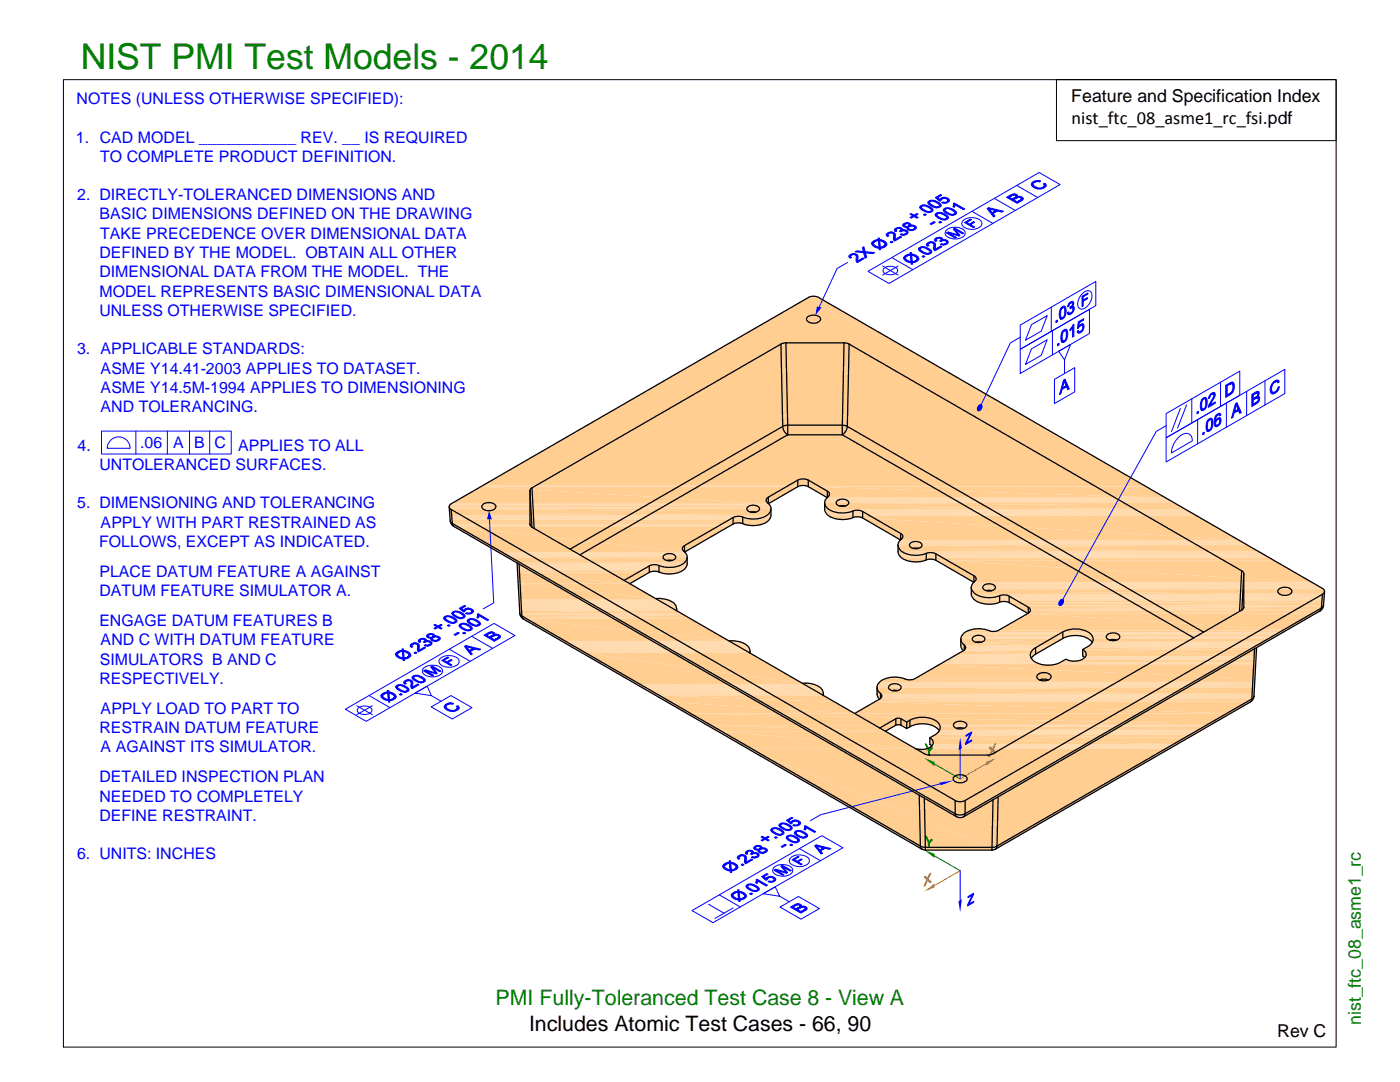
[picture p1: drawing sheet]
<svg xmlns="http://www.w3.org/2000/svg" width="279mm" height="216mm" viewBox="0 0 279 216" stroke-linecap="round" stroke-linejoin="round" font-family="sans-serif">
<defs><g id="words">
<text font-size="7.1" fill="#008000" x="16.1" y="13.8">NIST PMI Test Models - 2014</text>
<text font-size="4.3" fill="#008000" x="98.9" y="200.6">PMI Fully-Toleranced Test Case 8 - View A</text>
<text font-size="4.3" x="105.6" y="205.7">Includes Atomic Test Cases - 66, 90</text>
<text font-size="3.7" x="213.8" y="24.7">nist_ftc_08_asme1_rc_fsi.pdf</text>
<g font-size="3.5">
<text x="213.8" y="20.4">Feature and Specification Index</text>
<text x="254.9" y="207">Rev C</text>
</g>
<text font-size="3.5" fill="#008000" x="271.6" y="204.6" transform="rotate(-90 271.6 204.6)">nist_ftc_08_asme1_rc</text>
<g font-size="3.2" fill="#00f">
<text x="15.3" y="20.8">NOTES (UNLESS OTHERWISE SPECIFIED):</text>
<text x="15.2" y="28.4">1. CAD MODEL ___________ REV. __ IS REQUIRED</text>
<text x="20" y="32.3">TO COMPLETE PRODUCT DEFINITION.</text>
<text x="15.4" y="40">2. DIRECTLY-TOLERANCED DIMENSIONS AND</text>
<text x="19.9" y="43.8">BASIC DIMENSIONS DEFINED ON THE DRAWING</text>
<text x="20" y="47.6">TAKE PRECEDENCE OVER DIMENSIONAL DATA</text>
<text x="19.8" y="51.5">DEFINED BY THE MODEL. OBTAIN ALL OTHER</text>
<text x="19.8" y="55.4">DIMENSIONAL DATA FROM THE MODEL. THE</text>
<text x="19.9" y="59.2">MODEL REPRESENTS BASIC DIMENSIONAL DATA</text>
<text x="19.8" y="63.1">UNLESS OTHERWISE SPECIFIED.</text>
<text x="15.4" y="70.7">3. APPLICABLE STANDARDS:</text>
<text x="20.1" y="74.6">ASME Y14.41-2003 APPLIES TO DATASET.</text>
<text x="20.1" y="78.4">ASME Y14.5M-1994 APPLIES TO DIMENSIONING</text>
<text x="20.1" y="82.3">AND TOLERANCING.</text>
<text x="15.5" y="89.9">4.</text>
<text x="28" y="89.5">.06</text>
<text x="34.5" y="89.5">A</text>
<text x="38.7" y="89.5">B</text>
<text x="42.8" y="89.5">C</text>
<text x="47.5" y="89.9">APPLIES TO ALL</text>
<text x="19.8" y="93.8">UNTOLERANCED SURFACES.</text>
<text x="15.4" y="101.4">5. DIMENSIONING AND TOLERANCING</text>
<text x="20.1" y="105.3">APPLY WITH PART RESTRAINED AS</text>
<text x="19.8" y="109.1">FOLLOWS, EXCEPT AS INDICATED.</text>
<text x="19.8" y="115.1">PLACE DATUM FEATURE A AGAINST</text>
<text x="19.8" y="119">DATUM FEATURE SIMULATOR A.</text>
<text x="19.8" y="124.9">ENGAGE DATUM FEATURES B</text>
<text x="20.1" y="128.8">AND C WITH DATUM FEATURE</text>
<text x="19.8" y="136.5">RESPECTIVELY.</text>
<text x="19.9" y="132.6">SIMULATORS B AND C</text>
<text x="20.1" y="142.4">APPLY LOAD TO PART TO</text>
<text x="19.8" y="146.3">RESTRAIN DATUM FEATURE</text>
<text x="20.1" y="150.1">A AGAINST ITS SIMULATOR.</text>
<text x="19.8" y="156.1">DETAILED INSPECTION PLAN</text>
<text x="19.8" y="159.9">NEEDED TO COMPLETELY</text>
<text x="19.8" y="163.8">DEFINE RESTRAINT.</text>
<text x="15.4" y="171.4">6. UNITS: INCHES</text>
</g>
</g></defs>
<g fill="#ffce90">
<path d="M162.2 59.1h.3z"/>
<path d="M162.1 59.1h.5z"/>
<path d="M162.2 59.1h.4z"/>
<path d="M161.9 59.1h.9z"/>
<path d="M162.1 59.1h.7z"/>
<path d="M161.8 59.2h1.1z"/>
<path d="M161.9 59.1l1 .1z"/>
<path d="M161.7 59.2h1.3z"/>
<path d="M161.8 59.2h1.2z"/>
<path d="M161.6 59.2h1.6z"/>
<path d="M161.7 59.2h1.5z"/>
<path d="M161.5 59.3h1.8z"/>
<path d="M161.6 59.2l1.7 .1z"/>
</g>
<path d="M161.4 59.3h2" fill="none" stroke="#ffce90" stroke-width=".2"/>
<g fill="#ffce90">
<path d="M161.5 59.3l1.9 .1z"/>
<path d="M96.4 96.9l65-37.5 66.9 37.5z"/>
<path d="M161.4 59.4h2l64.9 37.5z"/>
</g>
<path d="M95.9 97.1h63.4M96 97h63.4M96.1 97h63.5M159.8 96.9l-63.6 .1M160.2 96.9h-63.9M160.3 96.9h68.1M160.7 96.9l67.8 .1M161 97h67.6M161.1 97h67.6M161.2 97.1h67.6" fill="none" stroke="#ffce90" stroke-width=".2"/>
<g fill="#ffce90">
<path d="M161.3 97.1l71.2 2.2h-67.4z"/>
<path d="M161.3 97.1h67.5l3.7 2.2z"/>
</g>
<path d="M164.6 99.9h69.1M164.7 99.8h68.8M164.7 99.7h68.6M164.8 99.6h68.3M164.9 99.5h68M165 99.3h67.7M164.6 100.3h69.7M164.6 100.1h69.5M164.6 100h69.3" fill="none" stroke="#ffce90" stroke-width=".2"/>
<g fill="#ffce90">
<path d="M90.1 100.5l5.8-3.4 57.5 3.4z"/>
<path d="M95.9 97.1h63.3l-5.8 3.4z"/>
</g>
<path d="M89.7 100.8h63.9M89.8 100.7h63.8M89.9 100.6h63.6M90 100.5h63.5" fill="none" stroke="#ffce90" stroke-width=".2"/>
<g fill="#ffce90">
<path d="M164.6 100.3l70.7 .6h-70.7z"/>
<path d="M164.6 100.3h69.7l1 .6z"/>
</g>
<g fill="none" stroke="#ffce90" stroke-width=".2">
<path d="M89.6 101h64.1M89.6 101h64.2M89.6 101.1h64.2M89.6 101.2h64.2M89.6 101.3h64.3M89.7 101.5h64.2M89.7 100.9h64M164.6 100.9h3.5M164.6 101h3.1M164.6 101h3.5M167.9 100.9l-3.3 .1M168.2 101h67.4"/>
<path d="M168.2 100.9h67.2M168.3 100.9l67.2 .1M168.6 101h66.9"/>
</g>
<g fill="#ffce90">
<path d="M164.6 101l72 .6h-72z"/>
<path d="M164.6 101h71l1 .6z"/>
</g>
<path d="M164.6 101.7h72.2M164.6 101.8h72.4M164.6 101.9h72.6" fill="none" stroke="#ffce90" stroke-width=".2"/>
<g fill="#ffce90">
<path d="M89.7 101.5l64.2 .6h-64.2z"/>
<path d="M89.7 101.5h64.2v.6z"/>
</g>
<g fill="none" stroke="#ffce90" stroke-width=".2">
<path d="M89.7 102.2h60.2M89.7 102.2h60.4M89.7 102.3h60.6M150.3 102.1h-60.6M150.4 102.1h3.5M150.4 102.3h3.5M153.9 102.2h-3.2M153.9 102.2h-3.4M164.6 102.1h72.8M164.7 102.2h73M164.7 102.3h73.1M164.8 102.4h73.3"/>
<path d="M164.9 102.5h73.4M165 102.6h73.4M165.1 102.8h73.5"/>
</g>
<g fill="#ffce90">
<path d="M89.7 102.3l64.2 .5h-64.1z"/>
<path d="M89.7 102.3h64.2v.5z"/>
</g>
<g fill="none" stroke="#ffce90" stroke-width=".2">
<path d="M89.8 102.9h64.1M89.8 103h64.1M89.8 103.1h64M89.8 103.3h64M89.8 103.4h64M89.8 103.5h63.9M165.2 102.9h73.6M165.4 103h73.6M165.5 103h73.6M165.7 103.1h73.5M165.7 103.2h5M165.9 103.2h4.6"/>
<path d="M166 103.3h4.3M166 103.3h4.2M166.2 103.4h3.9M166.3 103.4h3.6M166.5 103.5h3.2M166.7 103.5h2.8M166.9 103.6h2.4M171.6 103.2h67.8M171.8 103.2h67.6M171.9 103.3h67.6M172 103.3h67.6"/>
</g>
<g fill="#ffce90">
<path d="M167.1 103.6h2z"/>
<path d="M167.2 103.6h1.7z"/>
<path d="M167.2 103.6h1.9z"/>
<path d="M167.3 103.6h1.5z"/>
<path d="M167.3 103.6h1.6z"/>
<path d="M167.4 103.6l1.3 .1z"/>
<path d="M167.4 103.6h1.4z"/>
<path d="M167.6 103.7h1z"/>
<path d="M167.6 103.7h1.1z"/>
<path d="M167.6 103.7h.9z"/>
<path d="M167.8 103.7h.6z"/>
<path d="M167.8 103.7h.7z"/>
<path d="M168 103.7h.3z"/>
<path d="M167.9 103.7h.4z"/>
<path d="M167.9 103.7h.5z"/>
</g>
<g fill="none" stroke="#ffce90" stroke-width=".2">
<path d="M89.8 103.6h63.8M89.8 103.7h63.7M89.8 103.9h63.7M89.9 103.9h63.4M89.9 104h63.4M89.9 104.1h63.3M89.9 104.2h63.2M89.9 104.2h63.1M89.9 104.3h62.9M90 104.4h56.9M90 104.4h56.8M90 104.5h56.5"/>
<path d="M90 104.5h56.4M90.1 104.6h56.2M147.7 104.4h5M148 104.4h4.6M148.1 104.5h4.4M148.2 104.5h4.2M148.3 104.6h4M148.5 104.6h3.6M148.7 104.7h3.2M148.9 104.7h2.8M149.1 104.8h2.4"/>
</g>
<g fill="#ffce90">
<path d="M149.3 104.8h1.9z"/>
<path d="M149.3 104.8h2z"/>
<path d="M149.4 104.8h1.7z"/>
<path d="M149.4 104.8h1.8z"/>
<path d="M149.5 104.8h1.5z"/>
<path d="M149.5 104.8h1.6z"/>
<path d="M149.6 104.8l1.3 .1z"/>
<path d="M149.6 104.8h1.4z"/>
<path d="M149.8 104.9h1z"/>
<path d="M149.8 104.9h1.1z"/>
</g>
<path d="M90.1 104.8h56" fill="none" stroke="#ffce90" stroke-width=".2"/>
<g fill="#ffce90">
<path d="M149.8 104.9h.9z"/>
<path d="M149.8 104.9h1z"/>
<path d="M150 104.9h.6z"/>
<path d="M150 104.9h.7z"/>
<path d="M150.2 104.9h.3z"/>
<path d="M150 104.9h.5z"/>
</g>
<path d="M90.3 104.9h55.5" fill="none" stroke="#ffce90" stroke-width=".2"/>
<g fill="#ffce90">
<path d="M172.1 103.4l75.1 4.3h-67.5z"/>
<path d="M172.1 103.4h67.5l7.6 4.3z"/>
</g>
<path d="M179.2 108.6h69.6M179.2 108.7h69.8M179.2 108.5h69.3M179.3 108.4h69M179.3 108.2h68.8M179.4 108.1h68.5M179.4 108h68.3M179.5 107.9h68M179.6 107.8h67.8" fill="none" stroke="#ffce90" stroke-width=".2"/>
<g fill="#ffce90">
<path d="M179.2 108.8l70.8 .5h-70.8z"/>
<path d="M179.2 108.8h69.8l1 .5z"/>
</g>
<path d="M179.2 109.4h3.1M179.2 109.4l3.4 .1M179.2 109.5h3.5M182.7 109.3l-3.5 .1M182.8 109.5h67.4M182.8 109.3l67.2 .1M182.9 109.5h67.3M183.2 109.4h66.9" fill="none" stroke="#ffce90" stroke-width=".2"/>
<g fill="#ffce90">
<path d="M179.2 109.5l72 .6h-72z"/>
<path d="M179.2 109.5h71l1 .6z"/>
<path d="M90.6 105l46.1 5.2h-37.3z"/>
<path d="M90.6 105h54.9l-8.8 5.2z"/>
</g>
<g fill="none" stroke="#ffce90" stroke-width=".2">
<path d="M99.4 110.2h37.4M99.6 110.3h37.2M99.8 110.4h37.1M100 110.5h37M100.2 110.6h36.9M100.4 110.8h36.7M100.6 110.9h36.5M100.8 111h36.3M101 111.1h36.1M179.2 110.1h72.2M179.2 110.3h72.5M179.2 110.4h72.7"/>
<path d="M179.3 110.5h72.8M179.3 110.6h73M179.4 110.7h73.1M179.5 110.9h73.2M179.5 111h73.4M179.6 111.1h73.5M179.7 111.2h73.6M179.9 111.3h73.5M180 111.4h73.6M180.1 111.5h73.6M180.3 111.5l73.5 .1M180.4 111.6h5"/>
<path d="M180.5 111.7h4.6M180.6 111.7h4.4M186.1 111.6h67.8M186.3 111.7h67.7M186.4 111.7h67.6M186.6 111.7h67.5"/>
</g>
<g fill="#ffce90">
<path d="M101.2 111.2l35.9 .6h-34.9z"/>
<path d="M101.2 111.2h35.9v.6z"/>
</g>
<g fill="none" stroke="#ffce90" stroke-width=".2">
<path d="M102.2 111.8h31.3M102.3 111.8h31M102.3 111.9h31M102.4 111.9h31.1M133.7 111.8h3.4M133.7 111.9h3.4M133.9 111.8h3.2M133.9 111.9h3.2M180.7 111.7h4.1M180.8 111.8h3.9M181 111.9h3.6M181 111.9h3.5"/>
<path d="M181.4 112h2.8M181.5 112h2.5M186.7 111.8h67.5"/>
</g>
<g fill="#ffce90">
<path d="M181.8 112l1.9 .1z"/>
<path d="M181.8 112h1.9z"/>
<path d="M181.8 112.1h1.7z"/>
<path d="M181.8 112.1h1.9z"/>
<path d="M182 112.1h1.5z"/>
<path d="M182.1 112.1h1.2z"/>
<path d="M182.1 112.1h1.4z"/>
<path d="M182.2 112.1h1.1z"/>
<path d="M182.3 112.1h.8z"/>
<path d="M182.3 112.1h1z"/>
<path d="M182.4 112.1h.6z"/>
<path d="M182.4 112.1h.7z"/>
<path d="M182.6 112.1h.3z"/>
<path d="M182.5 112.1h.4z"/>
<path d="M182.5 112.1h.5z"/>
</g>
<path d="M102.5 112.1h34.6" fill="none" stroke="#ffce90" stroke-width=".4"/>
<g fill="none" stroke="#ffce90" stroke-width=".2">
<path d="M103.2 112.4h33.9M103.2 112.5h33.9M103.2 112.7h33.9M103.2 112.8h33.9M103.2 112.9h33.9M103.2 113h33.8M103.2 113.2h33.8M103.2 113.3h33.7M103.2 113.4h33.6M103.3 113.5h33.4M103.3 113.6h33.3M103.3 113.7h33.2"/>
<path d="M103.3 113.8h33.1M103.3 113.9h32.9M103.3 114h32.8M103.3 114.1h26.6M103.3 114.2h26.5M103.3 114.2h26.4M130.2 114l-26.9 .1M131.2 114h4.7M131.4 114.1h4.4M131.5 114.2h4.2M131.6 114.2h4M131.7 114.2h3.8"/>
<path d="M131.9 114.3h3.4M132 114.3h3.2M132.2 114.4h2.7M132.5 114.4h2.2M136 114h-32.7"/>
</g>
<g fill="#ffce90">
<path d="M132.6 114.4l1.9 .1z"/>
<path d="M132.6 114.4h2z"/>
<path d="M132.7 114.5h1.7z"/>
<path d="M132.7 114.5h1.8z"/>
<path d="M132.8 114.5h1.5z"/>
<path d="M132.8 114.5h1.6z"/>
<path d="M132.9 114.5h1.3z"/>
<path d="M132.9 114.5h1.4z"/>
<path d="M133 114.5h1.1z"/>
<path d="M133 114.5h1.2z"/>
<path d="M133.1 114.5h.9z"/>
<path d="M133.1 114.5h1z"/>
<path d="M133.2 114.5h.7z"/>
<path d="M133.2 114.5h.8z"/>
<path d="M133.5 114.5h.3z"/>
<path d="M133.3 114.5h.5z"/>
<path d="M133.3 114.5h.6z"/>
<path d="M186.8 111.8l75 4.4h-67.5z"/>
<path d="M186.8 111.8h67.4l7.6 4.4z"/>
</g>
<path d="M194.1 116.3h68.1M194.2 116.2h67.8" fill="none" stroke="#ffce90" stroke-width=".2"/>
<g fill="#ffce90">
<path d="M103.3 114.2l22.4 2.3h-22.3z"/>
<path d="M103.3 114.2h26.3l-3.9 2.3z"/>
</g>
<g fill="none" stroke="#ffce90" stroke-width=".2">
<path d="M193.8 117h69.6M193.8 117.2h69.8M193.8 117.3h70.1M193.8 117.4h70.2M193.8 117.5h70.3M193.8 117.5h70.4M193.8 117.6h70.4M193.8 117.7h70.5M193.8 117.8h70.5M193.8 117.9h3.3M193.8 117.9h70.6M193.8 118h70.6"/>
<path d="M193.9 116.9h69.3M193.9 116.8h69.1M194 116.7h68.8M194 116.6h68.6M194.1 116.4h68.3M197.1 117.8l-3.3 .1M197.3 117.8h-3.5M197.5 117.8h66.8M197.7 117.9h66.6M197.7 117.8l66.6 .1"/>
</g>
<g fill="#ffce90">
<path d="M193.8 118l70.5 .5h-70.5z"/>
<path d="M193.8 118h70.6l-.1 .5z"/>
</g>
<path d="M193.8 118.6h70.5M193.8 118.7h70.5M193.9 118.8h70.4M193.9 119h70.4M194 119.1h70.3M194 119.2h70.3M194.1 119.3h70.1" fill="none" stroke="#ffce90" stroke-width=".2"/>
<g fill="#ffce90">
<path d="M131.3 119.4h.4z"/>
<path d="M131.3 119.4h.5z"/>
<path d="M131.1 119.4h.8z"/>
<path d="M131.3 119.4h.6z"/>
<path d="M131 119.4h1z"/>
<path d="M131.1 119.4h.9z"/>
<path d="M103.4 116.5l27.5 2.9h-27.3z"/>
<path d="M103.4 116.5h22.3l5.2 2.9z"/>
<path d="M130.9 119.4h1.2z"/>
<path d="M131 119.4h1.1z"/>
</g>
<g fill="none" stroke="#ffce90" stroke-width=".2">
<path d="M103.6 119.4l28.6 .1M103.6 119.5h29M103.6 119.5h29.2M103.6 119.6h29.4M103.6 119.6h29.6M103.6 119.7h29.8M103.6 119.8h30M103.6 119.9h30.2M103.6 119.9h30.3M194.2 119.4h70M194.3 119.5h69.9M194.4 119.6h69.8"/>
<path d="M194.5 119.8h69.7M194.6 119.8h69.6M194.8 119.9h69.4M194.9 120h69.3M103.6 120h30.5M103.6 120.1h30.6M103.6 120.2h30.8M103.6 120.3h30.9M103.6 120.4h31M195 120h5.1M195.1 120.1h4.7M195.2 120.1h4.4"/>
<path d="M195.3 120.2h4.2M195.4 120.2h4M195.5 120.3h3.8M195.7 120.3h3.4M195.9 120.4h3M196 120.4h2.7M196.3 120.5h2.2M200.5 120h63.7M200.8 120.1h63.4M201.1 120.1h63.1M201.2 120.2h63M201.3 120.2h62.9"/>
</g>
<path d="M196.4 120.5h1.9z" fill="#ffce90"/>
<path d="M196.4 120.5h2" fill="none" stroke="#ffce90" stroke-width=".2"/>
<g fill="#ffce90">
<path d="M196.5 120.5h1.7z"/>
<path d="M196.5 120.5h1.8z"/>
<path d="M196.6 120.5h1.5z"/>
<path d="M196.6 120.5h1.6z"/>
<path d="M196.7 120.5h1.3z"/>
<path d="M196.7 120.5h1.4z"/>
<path d="M196.8 120.5h1.1z"/>
<path d="M196.8 120.5h1.2z"/>
<path d="M196.9 120.5l.8 .1z"/>
<path d="M196.9 120.5h1z"/>
<path d="M197 120.6h.7z"/>
<path d="M197.3 120.6h.2z"/>
<path d="M197.1 120.6h.4z"/>
<path d="M197.1 120.6h.6z"/>
</g>
<path d="M103.6 120.5h31.1M103.6 120.7h31.2" fill="none" stroke="#ffce90" stroke-width=".2"/>
<g fill="#ffce90">
<path d="M201.4 120.2l62.7 .6h-61.8z"/>
<path d="M201.4 120.2h62.8l-.1 .6z"/>
</g>
<path d="M103.6 120.8h31.3M103.7 120.9h31.2M103.7 121h31.3M103.7 121.1h31.3M103.7 121.3h31.3M103.7 121.4h31.3M103.7 121.5h31.3M103.7 121.6h31.3M103.7 121.8h31.3M203.7 121.7h60.1M204 121.8h59.7" fill="none" stroke="#ffce90" stroke-width=".2"/>
<path d="M202.3 120.9h61.8" fill="none" stroke="#ffce90" stroke-width=".28"/>
<path d="M202.8 121.2h61.3" fill="none" stroke="#ffce90" stroke-width=".25"/>
<path d="M203.3 121.4h60.7" fill="none" stroke="#ffce90" stroke-width=".23"/>
<g fill="#ffce90">
<path d="M103.7 121.8l32.2 .6h-32.2z"/>
<path d="M103.7 121.8h31.3l.9 .6z"/>
<path d="M204.3 121.9l58.3 .5h-57.5z"/>
<path d="M204.3 121.9h59.1l-.8 .5z"/>
</g>
<path d="M103.7 122.5h32.7" fill="none" stroke="#ffce90" stroke-width=".28"/>
<path d="M103.8 122.8h33.1M103.9 123h33.4" fill="none" stroke="#ffce90" stroke-width=".25"/>
<path d="M104 123.2h33.6M104.2 123.4h33.7" fill="none" stroke="#ffce90" stroke-width=".2"/>
<g fill="#ffce90">
<path d="M195.2 125.5h.2z"/>
<path d="M195 125.5h.6z"/>
<path d="M195.2 125.5h.4z"/>
<path d="M194.9 125.5h.7z"/>
<path d="M194.8 125.5h1z"/>
<path d="M194.9 125.5h.9z"/>
<path d="M194.7 125.5h1.2z"/>
<path d="M194.8 125.5h1.1z"/>
<path d="M194.6 125.5h1.4z"/>
<path d="M194.7 125.5h1.3z"/>
<path d="M194.5 125.5h1.6z"/>
<path d="M194.6 125.5h1.5z"/>
<path d="M194.4 125.5h1.8z"/>
<path d="M194.5 125.5h1.7z"/>
<path d="M194.3 125.5h2z"/>
<path d="M194.4 125.5h1.9z"/>
</g>
<path d="M193.5 125.7h3.6M193.6 125.7h3.4M193.8 125.6h3M194 125.6h2.6M194.2 125.6h2.2" fill="none" stroke="#ffce90" stroke-width=".2"/>
<g fill="#ffce90">
<path d="M199.3 125.8l5.8-3.4 51.7 3.4z"/>
<path d="M205.1 122.4h57.5l-5.8 3.4z"/>
</g>
<g fill="none" stroke="#ffce90" stroke-width=".2">
<path d="M191.7 127.5h20.4M191.7 127.4h20.5M191.8 127.2h20.6M191.8 127.3h20.6M191.8 127.3h20.5M191.8 127.2h20.8M191.8 127.1h21M191.8 127.1h21.2M191.9 127h21.2M191.9 126.9h21.7M191.9 126.9h21.9M192 126.8h63"/>
<path d="M192 126.7h63.2M192.1 126.6h63.3M192.2 126.5h63.4M192.3 126.4h63.5M192.4 126.3h63.6M192.5 126.2h63.6M192.7 126.1h63.6M192.9 126h5.1M193 126h4.8M193.1 125.9h4.4M193.2 125.8h4.2M193.3 125.8h4"/>
<path d="M193.4 125.8h3.8M199 125.9h57.6M199.1 125.8h57.6M199.2 125.8h57.6M213.4 127h-21.5M215.3 126.9h39.6M215.7 126.9h39.1M215.9 127h38.8M216.2 127h38.4M216.3 127.1h38.2M216.5 127.2h37.9M216.7 127.2h37.6"/>
<path d="M216.9 127.3h37.2M217 127.4h37M217.2 127.5h36.7M217.3 127.6h36.4M217.4 127.6h4.6M217.5 127.7h4.1M217.6 127.7h3.9M217.6 127.8h4.2M217.7 127.8h35.5M222.3 127.6h31.3M222.7 127.7h30.8M222.8 127.7h30.6"/>
<path d="M253.3 127.8h-30.8M255 126.8h-63.1M256.3 126h-63.5M256.4 126h-57.9M256.5 125.9l-57.8 .1"/>
</g>
<g fill="#ffce90">
<path d="M145.9 127.9h.4z"/>
<path d="M145.9 127.9h.5z"/>
<path d="M145.7 127.9h.8z"/>
<path d="M145.9 127.9h.6z"/>
<path d="M145.7 127.9h.9z"/>
<path d="M145.5 127.9h1.3z"/>
<path d="M145.7 127.9h1.1z"/>
<path d="M104.4 123.5l41.1 4.4h-33.5z"/>
<path d="M104.4 123.5h33.5l7.6 4.4z"/>
</g>
<path d="M112 127.9h34.8M112 127.9h35M112.1 128h35.4M112.2 128h35.5M217.7 127.9h35.5" fill="none" stroke="#ffce90" stroke-width=".2"/>
<g fill="#ffce90">
<path d="M191.7 127.5l19.2 .6h-19.2z"/>
<path d="M191.7 127.5h20.2l-1 .6z"/>
</g>
<g fill="none" stroke="#ffce90" stroke-width=".2">
<path d="M112.3 128.1h35.6M112.4 128.2h35.7M112.5 128.2h35.7M112.7 128.3h35.7M112.8 128.4h35.8M112.9 128.5h35.8M113.1 128.6h35.8M113.3 128.7h35.7M191.7 128.2h3.3M191.7 128.2h3.5M195 128.1h-3.3M195.2 128.1h-3.5"/>
<path d="M195.4 128.1h15.5M195.6 128.1h15.3M210.7 128.2h-15.3M210.8 128.2h-15.2M217.5 128.7h34.3M217.6 128.6h34.4M217.7 128.5h34.5M217.8 128h35.2M217.8 128.4h34.6M217.9 128.1h34.9M217.9 128.3h34.7"/>
</g>
<g fill="#ffce90">
<path d="M191.7 128.2l18 .6h-18z"/>
<path d="M191.7 128.2h19l-1 .6z"/>
</g>
<g fill="none" stroke="#ffce90" stroke-width=".2">
<path d="M113.5 128.8h35.6M113.6 128.9h35.6M113.8 129h35.6M114 129.1h35.4M114.2 129.2h35.3M114.4 129.3h35.2M114.6 129.5h35M114.9 129.6h34.7M115.1 129.7h34.6M115.3 129.9h34.4M115.5 130h34.2M115.7 130.1h34"/>
<path d="M116 130.2h33.7M191.7 128.9h18M191.8 129h17.7M191.8 129.1h17.5M191.8 129.2h17.3M191.9 129.3h17M191.9 129.5h16.7M192 129.6h16.4M192 129.7h16.3M192.2 129.8h15.9M217.1 128.9h34.2M217.3 128.9h34.2"/>
<path d="M217.4 128.8h34.3"/>
</g>
<path d="M216.7 129.1h34.5" fill="none" stroke="#ffce90" stroke-width=".23"/>
<path d="M216.1 129.4h34.7" fill="none" stroke="#ffce90" stroke-width=".38"/>
<g fill="#ffce90">
<path d="M191 130.5l1.2-.7 14.5 .7z"/>
<path d="M192.2 129.8h15.7l-1.2 .7z"/>
</g>
<path d="M190.6 130.8h15.8M190.7 130.7h15.8M190.9 130.6h15.8" fill="none" stroke="#ffce90" stroke-width=".2"/>
<g fill="#ffce90">
<path d="M216.1 129.6l34.6 1.3h-34.6z"/>
<path d="M216.1 129.6h34.7l-.1 1.3z"/>
</g>
<g fill="none" stroke="#ffce90" stroke-width=".2">
<path d="M189.4 131.4h16.5M189.7 131.3h16.2M189.8 131.2h16.2M190 131.1h16.1M190.2 131h16M190.4 130.9h15.9M216.1 130.9h34.6M216.2 131.4h34.5M216.2 131h34.5M216.3 131.1h34.4M216.3 131.3h34.4M216.4 131.3h34.3"/>
<path d="M216.4 131.2h34.3"/>
</g>
<path d="M189.3 131.5h16.7M216.1 131.5h34.6" fill="none" stroke="#ffce90" stroke-width=".2"/>
<g fill="#ffce90">
<path d="M212.6 131.6h.3z"/>
<path d="M212.7 131.5l.2 .1z"/>
</g>
<path d="M215.9 131.6h34.8" fill="none" stroke="#ffce90" stroke-width=".2"/>
<g fill="#ffce90">
<path d="M212.5 131.7h.5z"/>
<path d="M212.6 131.6l.4 .1z"/>
</g>
<path d="M189.1 131.6h17M215.8 131.6h34.9" fill="none" stroke="#ffce90" stroke-width=".2"/>
<g fill="#ffce90">
<path d="M212.4 131.7h.7z"/>
<path d="M212.5 131.7h.6z"/>
</g>
<path d="M215.6 131.7h35" fill="none" stroke="#ffce90" stroke-width=".2"/>
<g fill="#ffce90">
<path d="M212.3 131.8h1z"/>
<path d="M212.4 131.7l.9 .1z"/>
</g>
<path d="M188.9 131.7h17.3M215.5 131.8h35.1" fill="none" stroke="#ffce90" stroke-width=".2"/>
<g fill="#ffce90">
<path d="M212.2 131.8h1.2z"/>
<path d="M212.3 131.8h1.1z"/>
</g>
<path d="M215.3 131.8h35.3" fill="none" stroke="#ffce90" stroke-width=".2"/>
<path d="M212.2 131.8h1.4z" fill="#ffce90"/>
<path d="M215.2 131.8h35.4" fill="none" stroke="#ffce90" stroke-width=".2"/>
<g fill="#ffce90">
<path d="M212.1 131.9h1.7z"/>
<path d="M212.2 131.8l1.6 .1z"/>
</g>
<path d="M188.7 131.8h17.6M215 131.9h35.6" fill="none" stroke="#ffce90" stroke-width=".2"/>
<path d="M212.1 131.9h1.9z" fill="#ffce90"/>
<g fill="none" stroke="#ffce90" stroke-width=".2">
<path d="M187.3 132.7h21.2M187.4 132.6h20.6M187.5 132.6h20.4M187.6 132.5h20M187.7 132.5h19.8M187.8 132.4h19.5M187.9 132.3h19.2M188.1 132.2h18.8M188.2 132.1h18.6M188.4 132h18.2M188.5 131.9h18M210.2 132.6h40.4"/>
<path d="M210.4 132.6h40.2M210.6 132.5h40M210.8 132.5h39.8M211 132.4h39.6M211.2 132.3h39.4M211.4 132.3h39.2M211.5 132.2h39.1M211.7 132h38.9M212 131.9h38.6M250.6 132.7h-40.8M250.6 132.7h-63.4"/>
</g>
<g fill="#ffce90">
<path d="M178.4 135.1h.3z"/>
<path d="M178.3 135.1h.6z"/>
<path d="M178.4 135.1h.5z"/>
<path d="M178.2 135.1h.7z"/>
<path d="M178.1 135.1h1z"/>
<path d="M178.2 135.1h.9z"/>
<path d="M178 135.1h1.2z"/>
<path d="M178.1 135.1h1.1z"/>
<path d="M177.9 135.1h1.4z"/>
<path d="M178 135.1h1.3z"/>
<path d="M177.8 135.1h1.6z"/>
<path d="M177.9 135.1h1.5z"/>
<path d="M177.7 135.2h1.8z"/>
<path d="M177.8 135.1l1.7 .1z"/>
<path d="M177.6 135.2h2z"/>
<path d="M177.7 135.2h1.9z"/>
</g>
<path d="M176.8 135.4h3.6M177 135.3h3.2M177.2 135.3h2.8M177.4 135.2h2.4" fill="none" stroke="#ffce90" stroke-width=".2"/>
<g fill="#ffce90">
<path d="M182.6 135.4l4.6-2.7 63.2 2.7z"/>
<path d="M187.2 132.7h63.4l-.2 2.7z"/>
</g>
<g fill="none" stroke="#ffce90" stroke-width=".2">
<path d="M175.3 136.2h75.1M175.5 136.1h74.9M175.6 136h74.8M175.7 135.9h74.7M175.8 135.9h74.6M175.9 135.8h32M175.9 135.8h31.9M176 135.7h31.6M176.2 135.6h5M176.3 135.6h4.6M176.4 135.5h4.3M176.5 135.5h4.2"/>
<path d="M176.7 135.4h3.8M182.5 135.4h67.9M207.6 135.6l-31.5 .1M207.7 135.6h-25.8M207.9 135.5l-25.8 .1M208.7 135.6h41.7M208.7 135.8h41.7M209 135.6h41.4M209 135.7h41.4M209.1 135.7h41.3M250.4 135.5h-68.1"/>
</g>
<g fill="#ffce90">
<path d="M160.6 136.3h.3z"/>
<path d="M160.5 136.3h.5z"/>
<path d="M160.6 136.3h.4z"/>
<path d="M160.4 136.3h.8z"/>
<path d="M160.5 136.3h.7z"/>
<path d="M160.3 136.3h.9z"/>
<path d="M116.2 130.3l43.9 6h-33.5z"/>
<path d="M116.2 130.3h33.4l10.5 6z"/>
<path d="M160.1 136.3h1.3z"/>
<path d="M160.3 136.3h1.1z"/>
</g>
<g fill="none" stroke="#ffce90" stroke-width=".2">
<path d="M126.6 136.3l35.1 .1M126.7 136.4h35.2M126.8 136.4h35.3M126.9 136.5h35.4M127 136.5h35.5M127.1 136.6h35.6M127.2 136.7h35.7M127.3 136.7h35.7M127.4 136.8h35.8M127.6 136.9h35.8M127.7 137h35.8M127.9 137.1h35.7"/>
<path d="M128.1 137.2h35.7M128.3 137.3h35.6M128.5 137.4h35.5M128.7 137.6h35.4M175 137.1h75.4M175 136.8h75.4M175 137h75.4M175.1 136.7h75.3M175.1 136.6h75.3M175.2 136.5h75.2M175.3 136.4h75.1"/>
</g>
<g fill="#ffce90">
<path d="M175 137.2l75.3 .5h-75.3z"/>
<path d="M175 137.2h75.3v.5z"/>
</g>
<g fill="none" stroke="#ffce90" stroke-width=".2">
<path d="M128.9 137.7h35.2M129.1 137.8h35.1M129.3 137.9h35M129.5 138h34.8M129.7 138.2h34.6M129.9 138.3h34.4M175 137.8h3.1M175 137.8l3.4 .1M175 137.9h3.5M178.5 137.7l-3.5 .1M178.6 137.7h71.7M178.6 137.9h71.7"/>
<path d="M250.3 137.8h-71.3M250.3 137.8l-71.5 .1"/>
</g>
<g fill="#ffce90">
<path d="M175 137.9l75.3 .6h-75.3z"/>
<path d="M175 137.9h75.3v.6z"/>
</g>
<g fill="none" stroke="#ffce90" stroke-width=".2">
<path d="M130.2 138.4h34.1M130.4 138.5h33.9M130.6 138.7h33.7M174.5 140h75.3M175 138.5h75.3M175 138.6h75.3M175 138.8h75.3M175.1 138.9h75.2M175.1 139h75.2M175.2 139.1h75M175.3 139.2h74.9M175.3 139.3h74.9"/>
<path d="M175.4 139.4h74.7M175.5 139.5h74.6"/>
</g>
<path d="M174.8 139.8h75.2M175.2 139.6h74.9" fill="none" stroke="#ffce90" stroke-width=".21"/>
<g fill="#ffce90">
<path d="M130.8 138.7l35.8 1.4h-33.5z"/>
<path d="M130.8 138.7h33.5l2.3 1.4z"/>
<path d="M170.6 142.4l3.9-2.3 71.1 2.3z"/>
<path d="M174.5 140.1h75.1l-4 2.3z"/>
<path d="M133.1 140.1l37.5 2.3h-33.5z"/>
<path d="M133.1 140.1h33.5l4 2.3z"/>
<path d="M137.1 142.4l104.9 2h-101.3z"/>
<path d="M137.1 142.4h108.5l-3.6 2z"/>
</g>
<g fill="none" stroke="#ffce90" stroke-width=".2">
<path d="M140.7 144.4h101.3M140.8 144.5h42.5M140.8 144.5h42.3M140.9 144.6h42M141 144.6h38.1M141.1 144.7h37.7M179.5 144.6h3.1M179.7 144.7h2.7M179.8 144.7h2.5M184.8 144.5h57.1M185.2 144.5h56.6M185.4 144.6h56.3"/>
<path d="M185.6 144.7h56.1M185.8 144.7h55.8M186 144.8h55.4"/>
</g>
<path d="M179.9 144.8h2z" fill="#ffce90"/>
<path d="M179.9 144.8h2.2M186.2 144.9h55.1" fill="none" stroke="#ffce90" stroke-width=".2"/>
<g fill="#ffce90">
<path d="M180 144.8l1.8 .1z"/>
<path d="M180 144.8h1.9z"/>
</g>
<path d="M186.4 144.9h54.8" fill="none" stroke="#ffce90" stroke-width=".2"/>
<g fill="#ffce90">
<path d="M180.2 144.9l1.4 .1z"/>
<path d="M180.2 144.9h1.6z"/>
</g>
<path d="M186.5 145h54.5M186.7 145.1h54.2M186.8 145.2h53.9M187 145.4h4M191.1 145.3h-4.1M191.5 145.2h-4.6M191.7 145.2h48.9M192.1 145.3h48.4" fill="none" stroke="#ffce90" stroke-width=".2"/>
<path d="M187.1 145.4h3.9M192.3 145.4h48.1" fill="none" stroke="#ffce90" stroke-width=".2"/>
<g fill="#ffce90">
<path d="M180.3 145l.7 .4z"/>
<path d="M180.3 145h1.3l-.6 .4z"/>
</g>
<path d="M187.1 145.4h4M187.1 145.4h53.2M187.2 145.5h53M187.3 145.6h52.7M187.4 145.8h52.4M192.1 145.4h48.2" fill="none" stroke="#ffce90" stroke-width=".2"/>
<g fill="#ffce90">
<path d="M141.2 144.7l35.5 1.2h-33.5z"/>
<path d="M141.2 144.7h37.6l-2.1 1.2z"/>
</g>
<path d="M186.6 146.6h51.8M186.8 146.5h51.7M186.9 146.4h51.8M187 146.3h51.8M187.1 146.2h51.9M187.2 146.1h52M187.3 146h52.1M187.4 145.9h52.2" fill="none" stroke="#ffce90" stroke-width=".2"/>
<g fill="#ffce90">
<path d="M185.6 147.2l1-.6 50.6 .6z"/>
<path d="M186.6 146.6h51.6l-1 .6z"/>
<path d="M185.6 147.2l49.3 1.3h-49.3z"/>
<path d="M185.6 147.2h51.6l-2.3 1.3z"/>
</g>
<path d="M185.1 149.3h48.5M185.3 149.3h48.4M185.4 149.2h48.4M185.5 149.1h48.4M185.6 148.6h49.3M185.7 149h48.4M185.7 148.6h49.1M185.8 148.7h48.9M185.8 149h48.4M185.9 148.9h48.5M185.9 148.8h48.6" fill="none" stroke="#ffce90" stroke-width=".2"/>
<g fill="#ffce90">
<path d="M143.2 145.9l39.5 3.5h-33.5z"/>
<path d="M143.2 145.9h33.5l6 3.5z"/>
</g>
<path d="M149.2 149.4h33.6M149.3 149.4h33.7M149.4 149.5h33.9M149.5 149.5h83.7M184.8 149.4h48.6M185 149.4h48.5M233.3 149.5h-48.8" fill="none" stroke="#ffce90" stroke-width=".2"/>
<g fill="#ffce90">
<path d="M149.5 149.5l49.2 19.9h-14.7z"/>
<path d="M149.5 149.5h83.6l-34.4 19.9z"/>
</g>
<path d="M184 169.5h14.7M184.2 169.6h14.3M184.4 169.6h13.8" fill="none" stroke="#ffce90" stroke-width=".2"/>
<path d="M191.6 147.1l.4 2.2-.7 .4z" fill="#00f"/>
<path d="M191.6 149.5v5.9" fill="none" stroke="#00f" stroke-width=".2"/>
<path d="M192.8 146.7l1.1-.7-1 2.2 1-.6v.2l-1.2 .8 1-2.2-.9 .5z" fill-rule="evenodd" fill="#00f" stroke="#00f" stroke-width=".2"/>
<path d="M196.7 152.1l2.1-.8-2.1 1.6z" fill="#ff3f00"/>
<path d="M196.7 152.5l-5.1 2.9" fill="none" stroke="#ff3f00" stroke-width=".2"/>
<g fill="#ff3f00" stroke="#ff3f00" stroke-width=".2">
<path d="M198.2 149.6l.6 .6-.3 .1-.4-.5z" fill-rule="evenodd"/>
<path d="M198.5 148.5l.2-.1-1.1 2.5-.2 .1z" fill-rule="evenodd"/>
<path d="M197.4 149.2l.2-.2 .4 .3 .1 .2-.1 .2z" fill-rule="evenodd"/>
</g>
<path d="M184.4 151.3l2.1 .8v.8z" fill="#008000"/>
<path d="M186.5 152.5l5.1 2.9" fill="none" stroke="#008000" stroke-width=".2"/>
<g fill="#008000" stroke="#008000" stroke-width=".2">
<path d="M185.8 149.1l.3 .1-.6 .7-.1-.2z" fill-rule="evenodd"/>
<path d="M184.7 148.4l.2 .1 .6 1.4v.8l-.2-.1v-.8z" fill-rule="evenodd"/>
</g>
<g fill="none" stroke="#00f" stroke-width=".2">
<path d="M169.2 52.4l-2.1 1.2-3.6 7.7M203.6 67.3l-2 1.1-5.8 12.4M210.4 75.7l4.1-2.3v4.8l-4.1 2.3zM212.4 71.8l1.3-3.1-2.4 1.4 1.1 1.7v2.7M195.1 81.6l.4-.2-.4 .4zM195.1 81.4h.4l-.4 .2zM195.1 81.8l.4-.4-.4 .5zM195.1 81.3l.4 .1h-.4zM195.2 81.1l.3 .3-.4-.1zM195.4 80.9l.1-.1v.6zM195.4 80.9l.1 .5-.3-.3zM195.5 81.4l.5-.5v.2z"/>
<path d="M195.5 81.4l.5-.3v.2zM195.5 80.8h.2l-.2 .6zM195.5 81.4l-.3 .6-.1-.1zM195.5 81.4l.4 .1-.1 .2zM195.5 81.4l.1 .4-.1 .1zM195.5 81.4l.3 .3-.2 .1zM195.5 81.4l-.1 .6h-.2zM195.5 81.4l.5-.1-.1 .2zM195.5 81.4v.5l-.1 .1zM195.7 80.8h.1l-.3 .6zM195.8 80.8h.1l-.4 .6zM195.9 80.8l.1 .1-.5 .5z"/>
</g>
<g fill="#00f" stroke="#00f" stroke-width=".2">
<path d="M212.3 75.8l.3-.1-.6 1.7 .9-.2-.9 .5-.3 .8-.2 .2z" fill-rule="evenodd"/>
<path d="M212.6 75.7l.8 1.9-.3 .2-.2-.6-.9 .2 .8-.4-.4-1z" fill-rule="evenodd"/>
<path d="M169.9 50.9l.6-.3a.81 .81 0 0 1 .7 1.2v.2l1-.5 .3 .1-1.4 .8a1.26 1.26 0 0 1-.2-1.2 .61 .61 0 0 0-1-.3z" fill-rule="evenodd"/>
<path d="M169.5 50.9l.4-.2 .6-.1-.7 .4 .1 .4-.2 .1-.3-.2z" fill-rule="evenodd"/>
<path d="M172.4 50.4h.3l.3 .9-.4 .2z" fill-rule="evenodd"/>
<path d="M170.6 50.2l.4-.1 3.6 .3-.4 .2z" fill-rule="evenodd"/>
<path d="M172.1 49.4l.3-.2 .3 1h-.4z" fill-rule="evenodd"/>
<path d="M175.7 49.5l1.3-.7a1.34 1.34 0 0 1-1.3 .7z" fill-rule="evenodd"/>
<path d="M175.6 48l.2-.2 .9 .4 .3 .5-.7 .4 .3-.3a1.15 1.15 0 0 0-1-.8z" fill-rule="evenodd"/>
<path d="M174 48.6l.6-.4-.3 .3a1.19 1.19 0 0 0 1.1 .8 1.05 1.05 0 0 1-1.4-.7z" fill-rule="evenodd"/>
<path d="M174.2 48.2l1.1-.4-1.3 .8z" fill-rule="evenodd"/>
<path d="M174 48.6l1.3-.8-.1-.3h.3v.3h.3l-.2 .2 .1 1.3 .5-.1 .8-.4-1.3 .7v.3h-.2v-.3h-.3l.2-.2-.1-1.3-.5 .1z" fill-rule="evenodd"/>
<path d="M177.6 48.3l.3-.2 .3 .2-.3 .2z" fill-rule="evenodd"/>
<path d="M177.4 46.6l.5-.3a.74 .74 0 0 1 .7 .3 .74 .74 0 0 1 .1 .8v.4l1-.6 .2 .1-1.3 .8-.3-.5a.72 .72 0 0 0-.1-.8 .72 .72 0 0 0-.8-.2z" fill-rule="evenodd"/>
<path d="M177 46.6l.9-.3-.7 .4 .2 .4-.3 .1-.2-.3z" fill-rule="evenodd"/>
<path d="M179.7 46.8l.2-.1h.8l-.5 .2z" fill-rule="evenodd"/>
<path d="M179.9 46.1l.5-.3a.68 .68 0 0 1 .8 .7l-.4 .3-.6 .1 .7-.5a.68 .68 0 0 0-1-.3z" fill-rule="evenodd"/>
<path d="M179.5 46.1l.6-.3h.3l-.7 .5z" fill-rule="evenodd"/>
<path d="M178.5 45.9l.5-.2-.2 .1 .2 .3-.3 .1z" fill-rule="evenodd"/>
<path d="M178.6 45.7a.99 .99 0 0 1 1.5 .1l-.5 .3 .2-.1a.44 .44 0 0 0-.3-.5 .44 .44 0 0 0-.5 .2l-.5 .2z" fill-rule="evenodd"/>
<path d="M181.5 45.2l.5-.3a.72 .72 0 0 1 .9 .6l-.4 .4-.6 .1 .5-.3a.26 .26 0 0 0 .1-.3 .26 .26 0 0 0-.2-.2z" fill-rule="evenodd"/>
<path d="M180.6 44.7l.5-.3 .4 .1 .3 .3-.5 .3 .1-.1a.43 .43 0 0 0-.3-.4 .43 .43 0 0 0-.5 .1z" fill-rule="evenodd"/>
<path d="M180.4 44.6l.7-.2-.6 .5a.49 .49 0 0 0 .8 .2l.5-.3-.1 .2 .3-.1-.6 .4a.48 .48 0 0 0 .2 .5 .48 .48 0 0 0 .6 0l.2-.1-.5 .3a.59 .59 0 0 1-.8-.6l-.1-.1a.6 .6 0 0 1-.8-.4z" fill-rule="evenodd"/>
<path d="M181.6 42.7l.2-.1 .6 .3 .6-.3 .2 .1-.5 .4 .5 .3-.2 .1-.6-.3-.6 .3-.2-.1 .6-.3z" fill-rule="evenodd"/>
<path d="M184.3 42.8l.3-.1 .3 .1-.3 .2z" fill-rule="evenodd"/>
<path d="M183.6 41.4l.4-.3-.1 .2a1.71 1.71 0 0 0 1.8 .8 1.35 1.35 0 0 1-1.7-.2z" fill-rule="evenodd"/>
<path d="M183.7 41.1a1.91 1.91 0 0 1 2.5 .9l-.4 .3-.5 .1 .6-.4a1.8 1.8 0 0 0-1.9-.9l-.4 .3z" fill-rule="evenodd"/>
<path d="M185.2 40.5l.5-.3-.1 .1a.73 .73 0 0 0 .6 .7l.6 .2h.6a1.43 1.43 0 0 1-2-.4z" fill-rule="evenodd"/>
<path d="M185.2 40.3a1.91 1.91 0 0 1 2.3 .3l.3 .2a.54 .54 0 0 1-.7 .7h-.2l.5-.3a.43 .43 0 0 0-.4-.7l-.8-.3h-.5l-.5 .3z" fill-rule="evenodd"/>
<path d="M187.9 40.4l.4-.1a1.15 1.15 0 0 0 1.2-.3 1.1 1.1 0 0 1-1.6 .4z" fill-rule="evenodd"/>
<path d="M188 39.7l.5-.3 .6 .1 .4 .5-.5 .2a.61 .61 0 0 0-.3-.6 .61 .61 0 0 0-.7 .1z" fill-rule="evenodd"/>
<path d="M187.7 39.7l.7-.3-.8 .4z" fill-rule="evenodd"/>
<path d="M186.7 39.4l1-.6 .3 .2-.9 .5 .5 .3 .9-.4-1 .8z" fill-rule="evenodd"/>
<path d="M185.6 44.7l.8-.5 .2 .2-.7 .4z" fill-rule="evenodd"/>
<path d="M187.3 44.3l.3-.1 .3 .1-.3 .2z" fill-rule="evenodd"/>
<path d="M186.6 42.9l.4-.2a.58 .58 0 0 0 .6 .7l.9 .3 .3-.1a1.42 1.42 0 0 1-2-.4z" fill-rule="evenodd"/>
<path d="M186.7 42.7a1.86 1.86 0 0 1 2.6 .8l-.4 .3-.5 .1 .5-.3v-.2a1.92 1.92 0 0 0-1.8-.8l-.5 .3z" fill-rule="evenodd"/>
<path d="M188.3 42l.4-.3-.1 .2a1.83 1.83 0 0 0 1.8 .8 1.32 1.32 0 0 1-1.7-.2z" fill-rule="evenodd"/>
<path d="M188.3 41.7a1.83 1.83 0 0 1 2.6 .9l-.4 .3-.5 .1 .6-.5a1.57 1.57 0 0 0-1.9-.8l-.4 .3z" fill-rule="evenodd"/>
<path d="M190.2 41.1l.4-.2-.2 .5-.2-.2z" fill-rule="evenodd"/>
<path d="M190.3 40.6l.1-.1 2.1 1.2-.2 .1-1.7-.9-.4 .2z" fill-rule="evenodd"/>
</g>
<path d="M163 61.2l1 .1-1.3 1.6z" fill="#00f"/>
<g fill="none" stroke="#00f" stroke-width=".2">
<path d="M237.8 79.6v4.8M243.6 76.3v4.8M248.8 78.1v4.8M252.5 76v4.8M232.7 84.9l-1.9 1.2-18.7 33.5M232.7 82.5l14.7-8.4v4.8l-14.7 8.5zM232.7 87.4l23.7-13.7v4.8l-23.7 13.7zM235.2 87.3l.4-.3a1.34 1.34 0 0 1 1.6-.5 1.34 1.34 0 0 1 .8 1.5l-4.2 2.4 .4-1.8zM235.6 81.5l-1.8 4.6M236.8 80.8l-1.8 4.6M239 83.7v4.9M244.8 80.4v4.9"/>
<path d="M97.7 103.6l.8 16.7-2.1 1.2M211.6 119.9l.2 .3-.4-.2zM211.7 119.7l.1-.1v.6zM211.7 119.7l.1 .5-.2-.3zM211.8 119.6h.2l-.2 .6zM212 119.6h.1l-.3 .6zM212.1 119.6l.1 .1-.4 .5zM212.2 119.7v.1l-.4 .4zM211.3 120.4l.5-.2-.5 .4zM211.3 120.6l.5-.4-.4 .5zM211.3 120.2h.5l-.5 .2zM211.4 120l.4 .2h-.5z"/>
<path d="M211.8 120.2l-.3 .6-.1-.1zM211.8 120.2l.2 .3-.1 .2zM211.8 120.2l.3 .2-.1 .1zM211.8 120.2h.4l-.1 .2zM211.8 120.2l.4-.4 .1 .2zM211.8 120.2l.1 .5-.2 .1zM211.8 120.2l-.2 .6h-.1zM211.8 120.2l-.1 .6h-.1zM211.8 120.2l.5-.2-.1 .2z"/>
</g>
<g fill="#00f" stroke="#00f" stroke-width=".2">
<path d="M238.9 82.2l.3-.1v.3l-.3 .2z" fill-rule="evenodd"/>
<path d="M239.8 79.9l.4-.3a1.93 1.93 0 0 0-.2 2h.2l-.4 .3a2.19 2.19 0 0 1 0-2z" fill-rule="evenodd"/>
<path d="M240 79.5a.49 .49 0 0 1 .7-.2 .49 .49 0 0 1 .2 .7 1.51 1.51 0 0 1-1.1 1.9 1.7 1.7 0 0 0 .7-2.3l-.7 .3z" fill-rule="evenodd"/>
<path d="M241.9 78.7l.5-.3a1.19 1.19 0 0 1-.2 1.2l-.7 1.2 1-.6v.3l-1.3 .8 .1-.5 .6-1.1a1.07 1.07 0 0 0 .2-1.1z" fill-rule="evenodd"/>
<path d="M241.6 78.7l.4-.3h.4a1.17 1.17 0 0 0-1 1l-.2 .1z" fill-rule="evenodd"/>
<path d="M245.3 76.7l.8-.4a1.75 1.75 0 0 1 0 1.9l-1.2 .6a1.48 1.48 0 0 0 .9-2.2z" fill-rule="evenodd"/>
<path d="M244.6 76.9l.9-.5 .6-.1-1.2 .7v1.8l1.2-.6-.5 .5-1 .6z" fill-rule="evenodd"/>
<path d="M240 86.4l.3-.2v.4l-.3 .1z" fill-rule="evenodd"/>
<path d="M240.9 84.1l.5-.3a1.51 1.51 0 0 0-.2 2h.2l-.5 .2a2.24 2.24 0 0 1 0-1.9z" fill-rule="evenodd"/>
<path d="M241.2 83.7l.2-.2a.41 .41 0 0 1 .4 0 .41 .41 0 0 1 .2 .4l.1 .7a1.49 1.49 0 0 1-1.1 1.5l-.1-.1a1.78 1.78 0 0 0 .8-2.1l-.2-.2-.6 .4z" fill-rule="evenodd"/>
<path d="M243 83.7l.5-.3 .2 .3a1 1 0 0 1-.7 1.1 .68 .68 0 0 0 .2-1.2z" fill-rule="evenodd"/>
<path d="M242.8 83.6l.3-.2h.4l-.9 .6z" fill-rule="evenodd"/>
<path d="M242.6 83.1l.4-.3-.3 .6-.1 .6 .2-.1a.77 .77 0 0 0-.1 .9l.8-.3-.1 .2a.6 .6 0 0 1-1 .2 2.74 2.74 0 0 1 .2-1.8z" fill-rule="evenodd"/>
<path d="M242.9 82.7l.1-.1a.35 .35 0 0 1 .4-.1 .35 .35 0 0 1 .2 .3l-.2 .2-.2-.2-.6 .3z" fill-rule="evenodd"/>
<path d="M246.6 80.6l.3-.2-.5 1.7 .8-.2-.9 .5-.2 .9-.3 .1z" fill-rule="evenodd"/>
<path d="M246.9 80.4l.8 1.9-.3 .2-.2-.6-.8 .2 .7-.4-.4-1z" fill-rule="evenodd"/>
<path d="M250.6 79.5l.6-.3 .2 .3-.1 .5-1.2 .7 .9-.8a.31 .31 0 0 0 .1-.3 .31 .31 0 0 0-.3-.2z" fill-rule="evenodd"/>
<path d="M250.5 78.6l.7-.4-.1 .8-1 .5 .4-.2a.52 .52 0 0 0 .5-.3 .52 .52 0 0 0-.1-.6z" fill-rule="evenodd"/>
<path d="M249.8 78.7l1.1-.6 .3 .1-1.1 .6v.7l1-.5-.1 .1 .2 .1-1.1 .6v.9l1.2-.7-.5 .5-1 .6z" fill-rule="evenodd"/>
<path d="M255.1 77.2h.2l-.2 .7-.7 .3 .5-.4z" fill-rule="evenodd"/>
<path d="M254.5 76.2l.6-.3 .2 .3-.3 .2a.34 .34 0 0 0-.5-.2z" fill-rule="evenodd"/>
<path d="M254 76.3l.5-.4h.6a1.69 1.69 0 0 0-1.2 2.3l.2 .1 1-.4-.1 .1a1.06 1.06 0 0 1-1.3 .5l-.2-.5a2.11 2.11 0 0 1 .5-1.7z" fill-rule="evenodd"/>
<path d="M80.7 131.5l1.3-.8-.5 .6z" fill-rule="evenodd"/>
<path d="M80.5 130a.8 .8 0 0 1 1.1 .2l.4 .5-.7 .4h.1a.59 .59 0 0 0 .1-.7 .59 .59 0 0 0-.6-.3z" fill-rule="evenodd"/>
<path d="M79 130.5l.6-.3-.1 .1a.59 .59 0 0 0-.1 .6 .59 .59 0 0 0 .6 .3l.4 .1a.96 .96 0 0 1-1.2-.2z" fill-rule="evenodd"/>
<path d="M79.2 130.1l1.1-.3-1.3 .7z" fill-rule="evenodd"/>
<path d="M79 130.5l1.3-.7-.1-.3h.3v.3h.3l-.3 .2 .2 1.3 .5-.1 .8-.5-1.3 .8v.3h-.2l-.1-.3h-.2l.2-.2-.1-1.3-.6 .1z" fill-rule="evenodd"/>
<path d="M82.6 130.3l.3-.2 .3 .2-.3 .1z" fill-rule="evenodd"/>
<path d="M82.4 128.6l.7-.3a.72 .72 0 0 1 .5 1.1l.1 .3 1-.6 .2 .2-1.4 .8-.2-.4v-.4a.62 .62 0 0 0-.1-.7 .62 .62 0 0 0-.8 0z" fill-rule="evenodd"/>
<path d="M81.9 128.6l.6-.3h.4l-.7 .4v.2l.2 .2-.3 .1-.2-.2z" fill-rule="evenodd"/>
<path d="M84.6 128.8l.3-.2h.8l-.5 .3z" fill-rule="evenodd"/>
<path d="M84.9 128.1l.6-.3 .5 .2 .2 .2v.2a1.07 1.07 0 0 1-1 .5l.7-.4a.57 .57 0 0 0-.4-.5 .57 .57 0 0 0-.6 .1z" fill-rule="evenodd"/>
<path d="M84.5 128.1l.6-.3h.3l-.7 .4z" fill-rule="evenodd"/>
<path d="M83.5 127.9l.5-.3-.2 .2 .2 .3-.3 .1z" fill-rule="evenodd"/>
<path d="M83.6 127.7l.3-.2a.79 .79 0 0 1 1.2 .3l-.5 .3 .2-.2a.43 .43 0 0 0-.3-.4 .43 .43 0 0 0-.5 .1l-.5 .3z" fill-rule="evenodd"/>
<path d="M86.5 127.2l.5-.3a.58 .58 0 0 1 .6 .1 .58 .58 0 0 1 .1 .7l-.8 .3 .6-.5a.72 .72 0 0 0-1-.3z" fill-rule="evenodd"/>
<path d="M85.6 126.7l.5-.3 .4 .1 .2 .3-.4 .2a.41 .41 0 0 0-.2-.4 .41 .41 0 0 0-.5 .1z" fill-rule="evenodd"/>
<path d="M85.4 126.6l.7-.2-.6 .5a.47 .47 0 0 0 .3 .3 .47 .47 0 0 0 .5-.1l.4-.3v.2l.3-.1-.5 .3a.27 .27 0 0 0-.2 .3 .27 .27 0 0 0 .3 .2h.7l-.4 .3-.7-.2a.28 .28 0 0 1-.1-.5h-.1a.61 .61 0 0 1-.9-.5z" fill-rule="evenodd"/>
<path d="M86.6 124.7l.2-.1 .6 .3 .6-.3 .2 .1-.5 .4 .5 .3-.2 .1-.6-.3-.6 .3-.2-.1 .6-.3z" fill-rule="evenodd"/>
<path d="M89.3 124.8l.3-.1 .3 .1-.3 .2z" fill-rule="evenodd"/>
<path d="M88.6 123.4l.4-.3a.57 .57 0 0 0 .5 .8l.6 .2h.6l-.4 .3a2.37 2.37 0 0 1-1.7-1z" fill-rule="evenodd"/>
<path d="M88.7 123.1a1.88 1.88 0 0 1 1.9 .2h.1a.56 .56 0 0 1 .4 .7 .56 .56 0 0 1-.7 .4l.5-.5-.4-.4a1.47 1.47 0 0 0-1.5-.4l-.4 .3z" fill-rule="evenodd"/>
<path d="M90.2 122.4l.4-.2a.58 .58 0 0 0 .6 .8l.8 .3 .4-.1a1.42 1.42 0 0 1-2-.4z" fill-rule="evenodd"/>
<path d="M90.2 122.2a1.87 1.87 0 0 1 2.6 .8l-.3 .3-.6 .1 .5-.3 .1-.2a1.79 1.79 0 0 0-2.3-.5z" fill-rule="evenodd"/>
<path d="M92.9 122.4l.3-.1h.6l.7-.4a1.11 1.11 0 0 1-1.6 .5z" fill-rule="evenodd"/>
<path d="M93 121.7l.5-.4 .4 .1 .5 .3 .1 .2-.5 .3 .1-.3a.8 .8 0 0 0-1.1-.2z" fill-rule="evenodd"/>
<path d="M92.7 121.6l.7-.3-.8 .5z" fill-rule="evenodd"/>
<path d="M91.7 121.4l1-.6 .2 .1-.8 .5 .5 .4 .9-.5-1 .8z" fill-rule="evenodd"/>
<path d="M90.6 126.6l.8-.4 .3 .1-.8 .5z" fill-rule="evenodd"/>
<path d="M92.3 126.3l.3-.1 .3 .1-.3 .2z" fill-rule="evenodd"/>
<path d="M91.6 124.9l.5-.3a.23 .23 0 0 0-.2 .3 .23 .23 0 0 0 .2 .2l.4 .2a1.31 1.31 0 0 0 1.3 .3 1.36 1.36 0 0 1-1.5-.1z" fill-rule="evenodd"/>
<path d="M91.7 124.6a1.81 1.81 0 0 1 2.6 .9l-.4 .3-.5 .1 .5-.3a.55 .55 0 0 0-.5-.7l-1-.4-.8 .4z" fill-rule="evenodd"/>
<path d="M93.2 124l.5-.3a.62 .62 0 0 0 .6 .8l.5 .2h.6l-.4 .2-.5-.1-.8-.4z" fill-rule="evenodd"/>
<path d="M93.4 123.7a1.87 1.87 0 0 1 2.5 .8l-.2 .3-.7 .1 .4-.2a.53 .53 0 0 0-.5-.8l-.8-.3-.9 .4z" fill-rule="evenodd"/>
<path d="M95.2 123.1l.4-.2-.2 .5-.2-.2z" fill-rule="evenodd"/>
<path d="M95.2 122.6l.2-.2 2.1 1.3-.2 .1-1.7-.9-.4 .2z" fill-rule="evenodd"/>
</g>
<path d="M97.6 101.9l.6 1.7h-1z" fill="#00f"/>
<path d="M86.1 138.8l-.9-1.9-2.4 1.4 3.3 .5 1.9 1.1M86.1 141.1l3.9-2.3 4.2 2.4-3.9 2.3zM187.6 156.4l-23.8 6.2-2.1 1.2M155.6 178.8l-.9-1.8-2.4 1.3 3.3 .5 1.9 1.1M155.7 181l3.6-2.1 4.2 2.4-3.6 2.1z" fill="none" stroke="#00f" stroke-width=".2"/>
<g fill="#00f" stroke="#00f" stroke-width=".2">
<path d="M159.7 181.2l.6-.4 .6 .2 .2 .2-1.2 .7 .5-.3a.27 .27 0 0 0 .3-.2 .27 .27 0 0 0-.2-.3z" fill-rule="evenodd"/>
<path d="M158.7 180.7l.7-.4 .5 .2 .1 .3-1.1 .6 .8-.6-.5-.3z" fill-rule="evenodd"/>
<path d="M157.8 181l.9-.5 .7-.2-1.1 .7 .6 .4 1.1-.6-.1 .1 .4-.1-1.1 .7 .7 .4 1.2-.6-.2 .3-1.1 .6z" fill-rule="evenodd"/>
<path d="M91.1 140.9l.3-.1 .2 .5-.6 .3 .2-.3z" fill-rule="evenodd"/>
<path d="M89.3 140.6l.6-.3h.6l-.2 .2h-.6z" fill-rule="evenodd"/>
<path d="M88.8 140.7l.4-.3 .7-.1-.6 .3a.47 .47 0 0 0-.3 .5 .47 .47 0 0 0 .5 .4 1.83 1.83 0 0 0 2.1-.2 1.84 1.84 0 0 1-2.9-.2z" fill-rule="evenodd"/>
<path d="M146 173.8l1.2-.7a1.44 1.44 0 0 1-1.2 .7z" fill-rule="evenodd"/>
<path d="M145.8 172.3a.79 .79 0 0 1 1 .1l.4 .3 .1 .3-.7 .4 .3-.3a1.11 1.11 0 0 0-1.1-.8z" fill-rule="evenodd"/>
<path d="M144.3 172.8l.6-.4-.2 .2-.1 .3a1.13 1.13 0 0 0 1.1 .7l-.3 .1a1.27 1.27 0 0 1-1.1-.9z" fill-rule="evenodd"/>
<path d="M144.5 172.4l.5-.3h.5l-1.2 .7z" fill-rule="evenodd"/>
<path d="M144.3 172.8l1.2-.7v-.3l.3-.1v.4h.3l-.3 .2 .2 1.3 1.3-.6-1.3 .8v.3h-.2l-.1-.3h-.3l.3-.2-.1-1.3-.5 .1z" fill-rule="evenodd"/>
<path d="M147.9 172.6l.3-.2 .3 .2-.3 .1z" fill-rule="evenodd"/>
<path d="M147.7 170.9l.5-.4 .2 .1a.7 .7 0 0 1 .5 1.1v.3l1.1-.6 .2 .2-1.4 .8-.2-.3v-.5a.6 .6 0 0 0-.2-.8 .6 .6 0 0 0-.7 .1z" fill-rule="evenodd"/>
<path d="M147.3 170.8l.9-.3-.7 .5 .2 .3-.3 .2-.3-.4z" fill-rule="evenodd"/>
<path d="M149.9 171.1l.3-.2h.8l-.5 .3z" fill-rule="evenodd"/>
<path d="M150.2 170.4l.6-.3 .5 .2 .2 .2v.2a1.05 1.05 0 0 1-1 .5l.5-.3a.49 .49 0 0 0-.2-.6 .49 .49 0 0 0-.6 .1z" fill-rule="evenodd"/>
<path d="M149.8 170.4l.6-.3h.2l-.6 .4z" fill-rule="evenodd"/>
<path d="M148.8 170.2l.5-.3-.2 .2 .2 .3-.4 .1z" fill-rule="evenodd"/>
<path d="M148.8 170a1.04 1.04 0 0 1 1.6 0l-.5 .4 .2-.2a.5 .5 0 0 0-.8-.3l-.5 .3z" fill-rule="evenodd"/>
<path d="M151.8 169.5l.6-.3a.61 .61 0 0 1 .7 .5 1.06 1.06 0 0 1-1 .6l.7-.5a.61 .61 0 0 0-1-.3z" fill-rule="evenodd"/>
<path d="M150.9 169l.7-.3 .4 .4-.4 .3 .1-.2a.46 .46 0 0 0-.3-.3 .46 .46 0 0 0-.5 .1z" fill-rule="evenodd"/>
<path d="M150.5 169.1l.3-.3 .6-.1-.5 .3a.22 .22 0 0 0-.1 .2 .22 .22 0 0 0 .2 .2h.3l.7-.3v.1h.3l-.5 .3a.26 .26 0 0 0-.2 .3 .26 .26 0 0 0 .2 .2h.8l-.5 .3-.5-.1-.3-.4 .1-.2a.65 .65 0 0 1-1-.4z" fill-rule="evenodd"/>
<path d="M151.9 167l.2-.1 .6 .3 .6-.3 .2 .1-.6 .3 .6 .4-.2 .1-.6-.3-.6 .3-.2-.1 .5-.4z" fill-rule="evenodd"/>
<path d="M154.6 167.1l.2-.2 .3 .2-.3 .2z" fill-rule="evenodd"/>
<path d="M153.8 165.7l.5-.3-.1 .2a1.8 1.8 0 0 0 1.8 .8 1.35 1.35 0 0 1-1.6-.1z" fill-rule="evenodd"/>
<path d="M154 165.4a1.56 1.56 0 0 1 1.8 .1l.6 .5 .1 .2-.4 .4-.5 .1 .5-.3a.58 .58 0 0 0-.6-.8l-.9-.3-.8 .4z" fill-rule="evenodd"/>
<path d="M155.5 164.7l.4-.2a.49 .49 0 0 0 .4 .7l.7 .3h.6a1.36 1.36 0 0 1-1.7-.3z" fill-rule="evenodd"/>
<path d="M155.5 164.5l.1-.1a1.58 1.58 0 0 1 2 .2l.4 .4a.58 .58 0 0 1-.1 .6 .58 .58 0 0 1-.6 .1l.5-.4a1.8 1.8 0 0 0-1.9-.8l-.4 .2z" fill-rule="evenodd"/>
<path d="M158.2 164.7l.3-.2 .6 .1 .7-.4a1.01 1.01 0 0 1-1.6 .5z" fill-rule="evenodd"/>
<path d="M158.3 164l.5-.4a1.01 1.01 0 0 1 1 .6l-.5 .3 .1-.3a.88 .88 0 0 0-1.1-.2z" fill-rule="evenodd"/>
<path d="M158 163.8l.7-.2-.9 .5z" fill-rule="evenodd"/>
<path d="M157 163.7l1-.6 .2 .1-.8 .5 .4 .4 .9-.5-.9 .8z" fill-rule="evenodd"/>
<path d="M155.9 168.9l.8-.4 .2 .1-.8 .5z" fill-rule="evenodd"/>
<path d="M157.6 168.6l.3-.2 .3 .2-.3 .2z" fill-rule="evenodd"/>
<path d="M156.9 167.2l.5-.3-.2 .2a1.87 1.87 0 0 0 1.9 .8l-.4 .3-.5-.1-.9-.5z" fill-rule="evenodd"/>
<path d="M157.1 166.8a1.92 1.92 0 0 1 2.5 1l-.3 .2-.6 .2 .4-.3a.49 .49 0 0 0-.5-.7l-.9-.4-.8 .4z" fill-rule="evenodd"/>
<path d="M158.5 166.2l.4-.2a.66 .66 0 0 0 .7 .8l.5 .2h.6a1.47 1.47 0 0 1-2-.5z" fill-rule="evenodd"/>
<path d="M158.7 165.9a1.89 1.89 0 0 1 2.5 .9l-.5 .4h-.4l.5-.3a.56 .56 0 0 0-.5-.7l-1-.3-.8 .3z" fill-rule="evenodd"/>
<path d="M160.5 165.4l.4-.2-.2 .4-.3-.1z" fill-rule="evenodd"/>
<path d="M160.5 164.8l.2-.1 2.1 1.2-.3 .2-1.6-.9-.4 .2z" fill-rule="evenodd"/>
</g>
<path d="M187.4 156.2l2.9-.5-2.5 1z" fill="#00f"/>
<path d="M215.9 58.7a1.08 1.08 0 0 1 1.9-.2 2.7 2.7 0 0 1-2.1 3.2 1.35 1.35 0 0 1-.4-2.1zM203.6 69.7l13.8-8v4.8l-13.8 8zM203.6 64.9l15.1-8.7v4.8l-15.1 8.7zM205.8 69.6l3.2-1.8-1.2 3.1-3.1 1.8zM205.9 64.8l3.1-1.8-1.2 3.1-3.1 1.8zM209.8 61.3v4.8M210 66v4.8" fill="none" stroke="#00f" stroke-width=".2"/>
<g fill="#00f" stroke="#00f" stroke-width=".2">
<path d="M211.1 68.6l.2-.1v.3l-.2 .2z" fill-rule="evenodd"/>
<path d="M211.9 66.3l.5-.3a1.91 1.91 0 0 0-.2 2.1l.2-.1-.5 .3a2.29 2.29 0 0 1 0-2z" fill-rule="evenodd"/>
<path d="M212.2 65.9l.4-.2a.74 .74 0 0 1 .5 1 1.32 1.32 0 0 1-1 1.6h-.2a1.84 1.84 0 0 0 .8-2.2l-.2-.1-.6 .3z" fill-rule="evenodd"/>
<path d="M213.7 65.6l.4-.2-.6 .6z" fill-rule="evenodd"/>
<path d="M214.1 64.8l.2-.1v2.4l-.2 .2v-1.9l-.4 .2z" fill-rule="evenodd"/>
<path d="M215 66.1l.2-.2 .1 .2 .2 .1 .7-.4a.74 .74 0 0 1-1.1 .6z" fill-rule="evenodd"/>
<path d="M215.6 65l.6-.3 .1 .3a1.04 1.04 0 0 1-.7 1.1l.2-.1a.8 .8 0 0 0 .1-1.1z" fill-rule="evenodd"/>
<path d="M215.6 64.8l.5-.2-.8 .5z" fill-rule="evenodd"/>
<path d="M215.2 64.2l1.1-.6v.3l-.9 .5-.1 .7 .9-.4-1.2 .9z" fill-rule="evenodd"/>
<path d="M215.9 59.1l1.2-.7v.3l-.9 .5v.7l.8-.5v.2l-.8 .5v.9l-.3 .2z" fill-rule="evenodd"/>
<path d="M210.7 64l.3-.1v.3l-.3 .2z" fill-rule="evenodd"/>
<path d="M211.6 61.7l.5-.3a1.65 1.65 0 0 0-.2 2h.2l-.5 .3-.2-.8z" fill-rule="evenodd"/>
<path d="M211.9 61.3l.4-.2a.81 .81 0 0 1 .4 1.2v.2a1.09 1.09 0 0 1-1.1 1.2l.6-.4 .3-.8-.1-1.1h-.2l-.6 .3z" fill-rule="evenodd"/>
<path d="M213 62.4l.3-.2 .1 .3 .3-.1-.5 .4z" fill-rule="evenodd"/>
<path d="M213.7 61.5l.5-.3a1.09 1.09 0 0 1-1 1.6l.5-.4a.66 .66 0 0 0 .3-1z" fill-rule="evenodd"/>
<path d="M213.6 61.3l.5-.3-.1 .2h.2l-.7 .4z" fill-rule="evenodd"/>
<path d="M213.2 60.7l.5-.2-.4 .6-.3 .1z" fill-rule="evenodd"/>
<path d="M213.5 60.3l.6-.1a.6 .6 0 0 1 0 .8l-.4 .3a.51 .51 0 0 0 .2-.8l-.7 .2z" fill-rule="evenodd"/>
</g>
<path d="M191.3 179.8l.7-.4-.4 2.6z" fill="#00f"/>
<path d="M191.6 173.7v5.9" fill="none" stroke="#00f" stroke-width=".2"/>
<path d="M193.2 178.9l1.1-.7-1 2.2 1-.6v.2l-1.2 .8 1-2.2-.9 .5z" fill-rule="evenodd" fill="#00f" stroke="#00f" stroke-width=".2"/>
<path d="M184.4 177.9l2.1-1.6v.8z" fill="#ff3f00"/>
<path d="M191.6 173.7l-5.1 3" fill="none" stroke="#ff3f00" stroke-width=".2"/>
<g fill="#ff3f00" stroke="#ff3f00" stroke-width=".2">
<path d="M185.2 175.4l.6 .6-.2 .1-.5-.5z" fill-rule="evenodd"/>
<path d="M185.5 174.4l.3-.2-1.1 2.5-.3 .1z" fill-rule="evenodd"/>
<path d="M184.4 175l.3-.1 .3 .3 .1 .1-.1 .2z" fill-rule="evenodd"/>
</g>
<path d="M184.4 169.6l2.1 .8v.8z" fill="#008000"/>
<path d="M186.5 170.8l5.1 2.9" fill="none" stroke="#008000" stroke-width=".2"/>
<g fill="#008000" stroke="#008000" stroke-width=".2">
<path d="M184.7 166.8l.2 .1 .3 .7 .2 .4-.1 .1z" fill-rule="evenodd"/>
<path d="M185.9 167.4l.2 .2-.6 .7v.7l-.2-.1v-.8z" fill-rule="evenodd"/>
</g>
<g fill="none" stroke="#00f" stroke-width=".2">
<path d="M198.4 39.6l4.2 2.4M202.9 37l4.2 2.4M173.2 54.1l34.2-19.7 4.2 2.4-34.2 19.8zM176.1 53.1l3.1 1.8M176.5 53.5l.2-.1a2.17 2.17 0 0 1 2.3 .2l.2 .3a1.53 1.53 0 0 1-2.2 .8 .7 .7 0 0 1-.7-.4 .7 .7 0 0 1 .2-.8zM178 51.4l4.2 2.4M179.2 53.1l-3.1 1.8M189 45.8a2.84 2.84 0 0 1 3.5 .3l.1 .4a1.82 1.82 0 0 1-2.2 1.2 2.06 2.06 0 0 1-1.8-1v-.4zM192.3 43.9a2.74 2.74 0 0 1 3.6 .4 1.11 1.11 0 0 1-1.1 1.4 2.55 2.55 0 0 1-2.8-.9v-.4zM194 42.2l4.1 2.4M20.3 86h25.8v4.6h-25.8zM22.2 87.7a2.28 2.28 0 0 1 2.4-.3 2.28 2.28 0 0 1 1.4 2.1h-4.6l.3-1.2z"/>
<path d="M27.1 86v4.6M33.4 86v4.6M37.8 86v4.6M41.8 86v4.6M73.7 138.8l4.1 2.4M84.6 133.2a2.72 2.72 0 0 1 3.7 .5 1.35 1.35 0 0 1-1.5 1.3 2.11 2.11 0 0 1-2.5-1.1zM88 131.3a2.9 2.9 0 0 1 3.5 .3 1.25 1.25 0 0 1-1.4 1.5 2.13 2.13 0 0 1-2.5-1.1zM89.7 129.5l4.1 2.5M94.1 127l4.2 2.4M68.9 141.5l29.7-17.1 4.2 2.4-29.7 17.1zM71.2 140.8l3.1 1.8M71.4 141.4a1.95 1.95 0 0 1 2.8 .1 1.01 1.01 0 0 1-1.2 1.1 1.37 1.37 0 0 1-1.7-.9z"/>
<path d="M74.3 140.8l-3.1 1.8M143.6 178.6l4.1 2.4M154.6 173a2.91 2.91 0 0 1 3.5 .2 1.17 1.17 0 0 1-1 1.5 2.55 2.55 0 0 1-2.9-.8v-.4zM157.9 171.1a2.84 2.84 0 0 1 3.5 .2 1.14 1.14 0 0 1-1 1.5 2.57 2.57 0 0 1-2.9-.8l.1-.4zM159.6 169.3l4.1 2.4M138.1 181.7l25.9-14.9 4.2 2.4-25.9 14.9zM141.4 180.4l3.1 1.8M146.3 181.2l-3.6 2.1"/>
</g>
<g fill="#00f" stroke="#00f" stroke-width=".2">
<path d="M155.8 172.8l.3-.1 .1 .3 1 1.1-.2 .1z" fill-rule="evenodd"/>
<path d="M156.1 172.7l1.8 1-.2 .1-1.5-.8z" fill-rule="evenodd"/>
<path d="M154.5 173.7l.3-.3 .1 .3 1.6 .8-.3 .2z" fill-rule="evenodd"/>
<path d="M154.8 173.4l2 .6 .2 .2-2.1-.5z" fill-rule="evenodd"/>
<path d="M147.7 179.6l1.2-.8a1.44 1.44 0 0 1-1.2 .8z" fill-rule="evenodd"/>
<path d="M147.5 178.1l.3-.2a1.4 1.4 0 0 1 1.1 .9l-.6 .4 .1-.1a.36 .36 0 0 0 0-.6z" fill-rule="evenodd"/>
<path d="M145.9 178.6l.7-.3a.38 .38 0 0 0-.3 .3 .38 .38 0 0 0 .2 .4l.9 .4a.94 .94 0 0 1-1.2-.2z" fill-rule="evenodd"/>
<path d="M146.2 178.2l1-.4-1.3 .8z" fill-rule="evenodd"/>
<path d="M145.9 178.6l1.3-.8v-.3h.3v.3l.3 .1-.3 .2 .2 1.3 .4-.1 .8-.5-1.2 .8v.3h-.3v-.3l-.3-.1 .3-.1-.1-1.3-.6 .1z" fill-rule="evenodd"/>
<path d="M149.6 178.4l.3-.2 .3 .2-.3 .1z" fill-rule="evenodd"/>
<path d="M148.9 176.9l.5-.3-.2 .2a1.84 1.84 0 0 0 1.9 .8l-.5 .3-.5-.1a1.81 1.81 0 0 1-1.2-.9z" fill-rule="evenodd"/>
<path d="M149.1 176.6a1.88 1.88 0 0 1 2.4 .9l-.2 .3-.7 .1 .6-.4a1.6 1.6 0 0 0-1.8-.9l-.5 .3z" fill-rule="evenodd"/>
<path d="M150.9 176l.4-.2-.2 .5-.3-.1z" fill-rule="evenodd"/>
<path d="M150.9 175.5l.1-.1 2.2 1.2-.3 .2-1.6-1-.4 .2z" fill-rule="evenodd"/>
<path d="M153.3 175.9l.4-.1a1.2 1.2 0 0 0 1.1-.3 1.12 1.12 0 0 1-1.5 .4z" fill-rule="evenodd"/>
<path d="M153.3 175.2l.5-.3 .7 .1 .3 .5-.5 .3 .1-.1a.65 .65 0 0 0-.4-.6 .65 .65 0 0 0-.7 .1z" fill-rule="evenodd"/>
<path d="M153 175.1l.7-.2-.8 .4z" fill-rule="evenodd"/>
<path d="M152 174.9l1-.6 .3 .2-.9 .4 .5 .4 .9-.4-.9 .8z" fill-rule="evenodd"/>
<path d="M162.6 168.8l.3-.2 .7 1 1-.3-.8 .5 .4 .5-.3 .1z" fill-rule="evenodd"/>
<path d="M162.9 168.6l2.9 .7-.3 .2-.9-.2-1 .3 .7-.4-1.4-.4z" fill-rule="evenodd"/>
<path d="M158.1 171.6l1.2-.7 .2 .1-1 .5 .6 .4 .8-.5 .2 .1-.8 .5 .8 .4-.2 .2z" fill-rule="evenodd"/>
<path d="M98.5 127l.6-.4 .6 .1 .2 .3-1.2 .7 .5-.3a.33 .33 0 0 0 .2-.5 .33 .33 0 0 0-.5-.1z" fill-rule="evenodd"/>
<path d="M97.5 126.5l.7-.4 .4 .1 .2 .2-1.1 .7 .7-.4v-.2a.64 .64 0 0 0-.9 0z" fill-rule="evenodd"/>
<path d="M96.6 126.7l1.1-.6h.5l-1.1 .6 .6 .4 1.1-.6 .3 .1-1.1 .6 .7 .5 1.2-.7v.1l-.4 .4-.8 .5z" fill-rule="evenodd"/>
<path d="M85.9 133.1l.4-.2v.3l1 1.1-.2 .2z" fill-rule="evenodd"/>
<path d="M86.3 132.9l1.7 1-.2 .1-1.5-.8z" fill-rule="evenodd"/>
<path d="M84.5 133.9l.4-.2 .1 .2 1.6 .9-.3 .1z" fill-rule="evenodd"/>
<path d="M84.9 133.7l2 .5 .2 .3-2.1-.6z" fill-rule="evenodd"/>
<path d="M77.8 139.8l1.3-.8a1.19 1.19 0 0 1-1.3 .8z" fill-rule="evenodd"/>
<path d="M77.6 138.3l.3-.2a1.09 1.09 0 0 1 1.2 .9l-.7 .4a.39 .39 0 0 0 .3-.3 .39 .39 0 0 0-.2-.4z" fill-rule="evenodd"/>
<path d="M76 138.8l.7-.3a.45 .45 0 0 0-.3 .4 .45 .45 0 0 0 .4 .4l.7 .3-.5 .1a1.44 1.44 0 0 1-1-.9z" fill-rule="evenodd"/>
<path d="M76.3 138.4l1-.3-1.3 .7z" fill-rule="evenodd"/>
<path d="M76 138.8l1.3-.7v-.3h.3v.3h.3l-.3 .2 .1 1.3 .5-.1 .9-.5-1.3 .8v.3h-.3v-.3h-.3l.3-.2-.1-1.3-.5 .1z" fill-rule="evenodd"/>
<path d="M79.7 138.6l.3-.2 .3 .2-.3 .1z" fill-rule="evenodd"/>
<path d="M79 137.1l.4-.2a.57 .57 0 0 0 .6 .7l.5 .3h.7a1.37 1.37 0 0 1-1.8-.3z" fill-rule="evenodd"/>
<path d="M79 136.9l.1-.1a1.58 1.58 0 0 1 2 .2l.4 .4a.58 .58 0 0 1-.1 .6 .58 .58 0 0 1-.6 .1l.4-.2a.48 .48 0 0 0 0-.5 .48 .48 0 0 0-.5-.3l-.9-.3-.8 .3z" fill-rule="evenodd"/>
<path d="M81.1 135.9l.5-.3 .6 .2 .2 .4v.9l1-.6 .2 .1-1.3 .8-.3-.3v-.4a.61 .61 0 0 0-.1-.8 .61 .61 0 0 0-.8 0z" fill-rule="evenodd"/>
<path d="M80.6 136l.4-.3 .6-.1-.7 .5 .2 .3-.3 .1-.2-.2z" fill-rule="evenodd"/>
<path d="M82.2 135.3l.5-.3-.1 .1a.69 .69 0 0 0 .6 .7l.6 .2h.6a1.31 1.31 0 0 1-1.8-.3z" fill-rule="evenodd"/>
<path d="M82.3 135a1.88 1.88 0 0 1 2.5 .5l.1 .3-.2 .3-.7 .1 .6-.4a1.8 1.8 0 0 0-1.9-.8l-.5 .3z" fill-rule="evenodd"/>
<path d="M92.7 129l.3-.2 .7 1 1-.3-.8 .5 .4 .5-.3 .2z" fill-rule="evenodd"/>
<path d="M93 128.8l2.9 .7-.3 .2-.9-.2-1 .3 .7-.4-1.4-.4z" fill-rule="evenodd"/>
<path d="M88.2 131.8l1.2-.7 .2 .1-1 .6 .6 .3 .8-.5 .2 .1-.8 .5 .8 .5-.3 .1z" fill-rule="evenodd"/>
<path d="M202.8 39.6l.7-.4 .5 .2 .2 .2-1.2 .7 .8-.5a.56 .56 0 0 0-.4-.4 .56 .56 0 0 0-.6 .2z" fill-rule="evenodd"/>
<path d="M201.8 39.1l.7-.4 .6 .3v.1l-1 .6 .7-.5-.3-.3z" fill-rule="evenodd"/>
<path d="M200.9 39.4l1-.6 .5-.1-1 .6 .7 .4 1-.6v.1h.4l-1.2 .7 .7 .4 1.2-.6-.2 .2-1 .7z" fill-rule="evenodd"/>
<path d="M190.2 45.7l.4-.2v.3l1 1.2-.2 .1z" fill-rule="evenodd"/>
<path d="M190.6 45.5l1.7 1-.2 .2-1.5-.9z" fill-rule="evenodd"/>
<path d="M188.9 46.5l.3-.2 .2 .2 1.5 .9-.3 .1z" fill-rule="evenodd"/>
<path d="M189.2 46.3l2 .6 .2 .2-2-.6z" fill-rule="evenodd"/>
<path d="M182.1 52.4l1.2-.6a1.44 1.44 0 0 1-1.2 .6z" fill-rule="evenodd"/>
<path d="M181.9 50.9l.3-.2 .4 .2a1 1 0 0 1 .8 .8l-.7 .3h.1a.38 .38 0 0 0 0-.7z" fill-rule="evenodd"/>
<path d="M180.4 51.5l.6-.4-.2 .2-.1 .3a1.13 1.13 0 0 0 1.1 .6 .97 .97 0 0 1-1.2-.3z" fill-rule="evenodd"/>
<path d="M180.6 51.1l1.1-.4-1.3 .8z" fill-rule="evenodd"/>
<path d="M180.4 51.5l1.3-.8-.1-.3h.3v.3h.3l-.3 .2 .2 1.3 .4-.1 .9-.4-1.3 .7v.3h-.2l-.1-.3h-.3l.3-.2-.1-1.3-.5 .1z" fill-rule="evenodd"/>
<path d="M184 51.2l.3-.2 .3 .2-.3 .2z" fill-rule="evenodd"/>
<path d="M183.3 49.8l.5-.3-.1 .1a.73 .73 0 0 0 .6 .7l.6 .2h.6a1.41 1.41 0 0 1-1.6-.2z" fill-rule="evenodd"/>
<path d="M183.5 49.4a2.04 2.04 0 0 1 2.4 .8 .63 .63 0 0 1-.8 .5l.4-.2a.4 .4 0 0 0 0-.5 .4 .4 0 0 0-.4-.2l-.9-.4-.9 .4z" fill-rule="evenodd"/>
<path d="M185.4 48.5l.5-.3 .6 .2a.93 .93 0 0 1 .1 1.2l1.1-.5 .3 .2-1.4 .8a1.39 1.39 0 0 1-.2-1.3l-.1-.1a.63 .63 0 0 0-.9-.2z" fill-rule="evenodd"/>
<path d="M185.1 48.5l.8-.3-.6 .5 .1 .3-.3 .1a.35 .35 0 0 1-.2-.3 .35 .35 0 0 1 .2-.3z" fill-rule="evenodd"/>
<path d="M187.7 48.8l.2-.2h.8l-.5 .3z" fill-rule="evenodd"/>
<path d="M187.9 48.1l.6-.3 .5 .2 .2 .2v.2a1.04 1.04 0 0 1-1 .5l.6-.4a.54 .54 0 0 0-.3-.5 .54 .54 0 0 0-.6 .1z" fill-rule="evenodd"/>
<path d="M187.5 48.1l.6-.3v.1l.3-.1-.7 .4z" fill-rule="evenodd"/>
<path d="M186.5 47.9l.5-.3-.2 .2 .2 .2-.3 .2z" fill-rule="evenodd"/>
<path d="M186.6 47.6a.98 .98 0 0 1 1.5 .1l-.5 .3a.26 .26 0 0 0 .2-.3 .26 .26 0 0 0-.3-.2l-1 .4z" fill-rule="evenodd"/>
<path d="M197 41.6l.3-.2 .7 1 1.1-.3-.9 .5 .4 .5-.3 .2z" fill-rule="evenodd"/>
<path d="M197.3 41.4l2.9 .7-.3 .2-.8-.2-1.1 .3 .7-.4-1.3-.3z" fill-rule="evenodd"/>
<path d="M208.2 36.7l.4-.1 .2 .4-.6 .4 .2-.2z" fill-rule="evenodd"/>
<path d="M206.5 36.4l.6-.4 .6 .1-.2 .2z" fill-rule="evenodd"/>
<path d="M206.1 36.3l1-.3-.9 .6a1.35 1.35 0 0 0 2 .8l.6-.4a1.82 1.82 0 0 1-3-.1l.1-.3z" fill-rule="evenodd"/>
<path d="M192.5 44.4l1.2-.7 .2 .1-1 .6 .6 .3 .8-.5 .2 .1-.8 .5 .8 .5-.2 .1z" fill-rule="evenodd"/>
</g>
<g fill="none" stroke="#000" stroke-width=".25">
<path d="M155.9 68.7l-49.7 28.6M155.9 68.7l.3 16.4M156.8 68.4h11.6M156.8 68.4l.4 16.4M156.8 68.4l-.9 .3M161.3 63.2a1.83 1.83 0 0 1 2.5 .4 1.49 1.49 0 0 1-2.2 .8l-.4-.2-.2-.4zM168.4 68.4l-.3 16.4M168.4 68.4l1.1 .3M169.5 68.7l78.3 45.2M169.5 68.7l-.4 16.4M105.8 97.9l.4 7.3M105.8 97.9v6.7"/>
<path d="M106.2 97.3l.4 8.1M106.2 97.3l-.4 .6M153.3 99.2v1.2M156.2 85.1l-42.4 24.5M156.2 85.1l.4 1.1 .6 .6M157.2 86.8l-41.5 23.9M157.2 84.8h10.9M157.2 86.8h10.9M157.2 84.8l-1 .3M157.2 84.8v2M159.2 95.8v1.3M159.2 97.1l-5.8 3.4"/>
<path d="M159.2 97.1l1.3-.2 .8 .2M161.3 97.1l3.8 2.2M161.3 95.8v1.3M165.1 98v1.2M167.2 99.8a1.41 1.41 0 0 1 2.2 .6 1.4 1.4 0 0 1-1.3 .7 1.4 1.4 0 0 1-1.2-.9zM168.1 86.8l70.2 40.5M168.1 84.8v2M168.1 84.8l1 .3M169.1 85.1l71.1 41M169.1 85.1l-.4 1.1-.6 .6M89.6 101.1l.3 2.8a1.39 1.39 0 0 0 .7 1.1M89.9 103.9l.7 1.1"/>
<path d="M90 101.7l100.6 58M90 101.7l.3 2.7 100.3 58M90 101.7a.6 .6 0 0 1-.3-.5 .6 .6 0 0 1 .3-.6l71.5-41.3 1-.2 .8 .2 100.6 58.1 .4 .3-.1 .6-.3 .3-.2 2.7-71.1 41.1M90.6 105l100.3 58M96.4 100.6a1.75 1.75 0 0 1 2.6 .5 1.62 1.62 0 0 1-2.8 0zM103.2 112.3l.5 10.1a1.34 1.34 0 0 0 .7 1.1M103.6 112.5l.5 10.4 79.7 46 .9 .2v.5M105.8 104.7l.4 .5M106.2 105.2l78.3 45.2 .9 .3h11.9l.7-.2 49.8-28.7M129.6 112.9v1.3M129.6 114.2l-3.9 2.3M130.9 119.4h.7a3.6 3.6 0 0 1 3.4 1.7v.7"/>
<path d="M131.5 112.8v1.3M131.5 114.1h-.1a2.5 2.5 0 0 0-1.8 .1M131.5 112.8l-.8-.1-.8 .1-5.3 3M132.6 110.7a1.43 1.43 0 0 1 2.3 .6 1.43 1.43 0 0 1-2.6-.2zM133 111.8h1.2M136.6 108.9v1.2M137.1 111.2a2.38 2.38 0 0 1-1.9 3.1 5.5 5.5 0 0 1-3.7-.2M146.3 103.3v1.3M146.3 104.6l-9.6 5.6M148.2 103.2v1.3M148.2 104.5l-1.1-.2-.8 .3M148.2 103.2l-1-.2-.8 .2-9.8 5.7a.71 .71 0 0 0-.4 .7 .71 .71 0 0 0 .5 .6 1.5 1.5 0 0 1-.7 2.5 5.7 5.7 0 0 1-4.5 .1"/>
<path d="M149.4 101.1a1.42 1.42 0 0 1 2.2 .5 1.42 1.42 0 0 1-2.5-.1zM149.8 102.2h1.1M153.9 101.5a2.4 2.4 0 0 1-2 3.2 5.7 5.7 0 0 1-3.7-.2M164.6 100.3a2.4 2.4 0 0 0 1.9 3.1 5.6 5.6 0 0 0 3.7-.1M167.6 101h1.1M170.2 102v1.3M170.2 103.3l1.2-.2 .7 .3M170.2 102l.9-.2 1 .3 7.6 4.3a.71 .71 0 0 1 .5 .7 .71 .71 0 0 1-.5 .7 1.5 1.5 0 0 0 .7 2.5 5.7 5.7 0 0 0 4.4 .1M170.2 102a5.3 5.3 0 0 1-5.1-.6 1.49 1.49 0 0 1 .3-2.4l.1-.5-.4-.5-3.8-2.2-1.2-.2-.9 .2-5.9 3.4a.71 .71 0 0 0-.4 .7 .71 .71 0 0 0 .5 .6 1.5 1.5 0 0 1-.7 2.6 5.7 5.7 0 0 1-4.5 .1M172.1 102.1v1.3M172.1 103.4l7.6 4.3M179.2 108.8a2.39 2.39 0 0 0 2 3.1 5.6 5.6 0 0 0 3.6-.2"/>
<path d="M179.7 106.4v1.3M181.8 108.3a1.4 1.4 0 0 1 2.2 .5 1.47 1.47 0 0 1-2.5 0zM182.2 109.4h1.1M184.8 110.4v1.3M184.8 110.4l.3-.1a2.25 2.25 0 0 1 1.7 .2l7.6 4.4a.71 .71 0 0 1 .4 .7 .71 .71 0 0 1-.5 .6 1.55 1.55 0 0 0 .8 2.5 5.7 5.7 0 0 0 4.4 .2M184.8 111.7l1-.1 1 .2M186.8 110.5v1.3M186.8 111.8l7.5 4.4M193.8 117.2a2.38 2.38 0 0 0 2 3.1 5.6 5.6 0 0 0 3.7-.1M194.4 114.9v1.2M196.4 116.7a1.43 1.43 0 0 1 2.2 .6 1.42 1.42 0 0 1-2.5-.2zM196.8 117.9h1.2"/>
<path d="M199.5 118.9v1.3M199.5 118.9a2.26 2.26 0 0 1 1.9 .1l3.9 2.2a.63 .63 0 0 1 .2 1l-6.2 3.6a2.48 2.48 0 0 1-2.3-.1 4.8 4.8 0 0 0-5.1 1.1 1.37 1.37 0 0 0 .5 1.9M201.4 119v1.2M247.8 113.9l.4 .6M247.8 113.9l-.4 8.1M248.2 114.5v6.7M248.2 114.5l-.4 7.2M255.3 117.5a1.75 1.75 0 0 1 2.5 .5 1.67 1.67 0 0 1-2.2 .7l-.6-.5v-.4zM263.9 118.6l-71.3 41.1M264.4 118l-.3 2.8M103.7 122.4l.7 1.1M104.4 123.5l79.6 45.9"/>
<path d="M135 121.5v.4M145.5 127.9h.8a3.6 3.6 0 0 1 3.3 1.6v.8M149.7 129.9v.4M160.1 136.3h.3a4.6 4.6 0 0 1 3.6 1.2l.3 .5v.7M164.3 138.4v.3M175 137.2v1.4l.5 .9M175.7 138.4v1M175.7 138.4h.1a.61 .61 0 0 1-.2 1.1l-5 2.9M177.6 136.7a1.42 1.42 0 0 1 2.2 .5 1.4 1.4 0 0 1-1.3 .7 1.4 1.4 0 0 1-1.2-.8zM178 137.8h1.1M191.7 127.5l.1 1.7 .4 .6M192.4 128.7v1"/>
<path d="M192.4 128.7a.61 .61 0 0 1 .3 .6 .61 .61 0 0 1-.4 .5l-9.7 5.6a3.9 3.9 0 0 1-2.9-.2 4.4 4.4 0 0 0-4.5 1.3 1.37 1.37 0 0 0 .5 1.9M194.4 127a1.42 1.42 0 0 1 2.2 .6 1.46 1.46 0 0 1-2.6-.1zM194.7 128.1h1.2M199.5 120.2l.1-.1a2.5 2.5 0 0 1 1.8 .1M201.4 120.2l3.7 2.2M205.2 121.2v1.2M206 129.8l.5-.5 5.6-3.2a5.2 5.2 0 0 1 5.7 .6 1.5 1.5 0 0 1-.7 2.3l-1 .6a1.01 1.01 0 0 1 .7 .9 1.01 1.01 0 0 1-.7 1 3.6 3.6 0 0 1-3.4 0l-1 .6a5.3 5.3 0 0 1-5.5-.3 1.36 1.36 0 0 1-.2-2zM206.7 130.5l-.9 .8M206.7 129.2v1.3M207.2 134.5a1.78 1.78 0 0 1 2.6 .5 1.65 1.65 0 0 1-2.9 0zM207.5 135.7l.8-.2 .9 .2M212.1 127.4a5.2 5.2 0 0 1 5.8 .7l.1 .1"/>
<path d="M212.1 127.4l-5.4 3.1M212.1 126.1v1.3M216.1 129.6v1.3l.4 .3M221.1 126.6a1.52 1.52 0 0 1 2.4 .5 1.51 1.51 0 0 1-1.4 .8 1.51 1.51 0 0 1-1.3-.9zM221.4 127.7l.7-.1 .8 .1M248.2 121.2l-.4 .6M250.3 138.9l-.7 1.2M250.3 138.9a1.47 1.47 0 0 1-.7 1.2M250.4 129.5l-.6 10-50.8 29.3M250.8 129.2l-.5 9.7M263.4 121.9l-71.1 41.1M264.1 120.8a1.35 1.35 0 0 1-.7 1.1"/>
<path d="M264.1 120.8l-.7 1.1M175.6 145.3l3.5-2h.6l1.3 .8a5.3 5.3 0 0 1 6.3 .2 1.51 1.51 0 0 1-.7 2.3l-1 .6a1.09 1.09 0 0 1 .6 1.2 1.09 1.09 0 0 1-1 .9l-1.3 .2-1.2-.1M175.6 145.2v.1M178.8 143.4v1.3M178.8 144.7l-2.1 1.2M178.8 144.7l.4-.1 .6 .1M179.8 144.7l1.2 .7 .6-.4M179.8 143.4v1.3M181 144.1v1.3M181.6 145a5.2 5.2 0 0 1 5.8 .7l.1 .1M181.6 143.7v1.3M183.5 158.7l.2 10.1 .3 .6"/>
<path d="M184.5 159.2l.2 9.9h13.4l.9-.3M185.6 147.2v1.3l.4 .3M190.5 154.9a1.79 1.79 0 0 1 2.5 .4 1.46 1.46 0 0 1-2.1 .8l-.7-.5v-.4zM190.5 144.2a1.69 1.69 0 0 1 2.5 .5 1.56 1.56 0 0 1-2.7 0zM190.9 145.3l.7-.1 .8 .1M192.6 159.7v2.7M192.6 159.7l-.8 .3-1.2-.3v2.7M198.2 159.6l-.2 10M199.2 159l-.2 9.8M249.6 140.1l-50.9 29.3M184 169.4l.7 .2M184.7 169.6h13.3"/>
<path d="M190.6 162.4l.3 .6M190.6 162.4l1.2 .2 .8-.2M190.9 163l.6 .2 .8-.2M192.6 162.4l-.3 .6M198.7 169.4l-.7 .2M199 168.8l-.3 .6"/>
</g>
<path d="M12.7 15.9h254v193h-254zM210.8 15.9h55.9v12.2h-55.9zM210.8 28.1h.1M12.7 208.9h.1" fill="none" stroke="#000" stroke-width=".2"/>
<use href="#words"/>
</svg>
